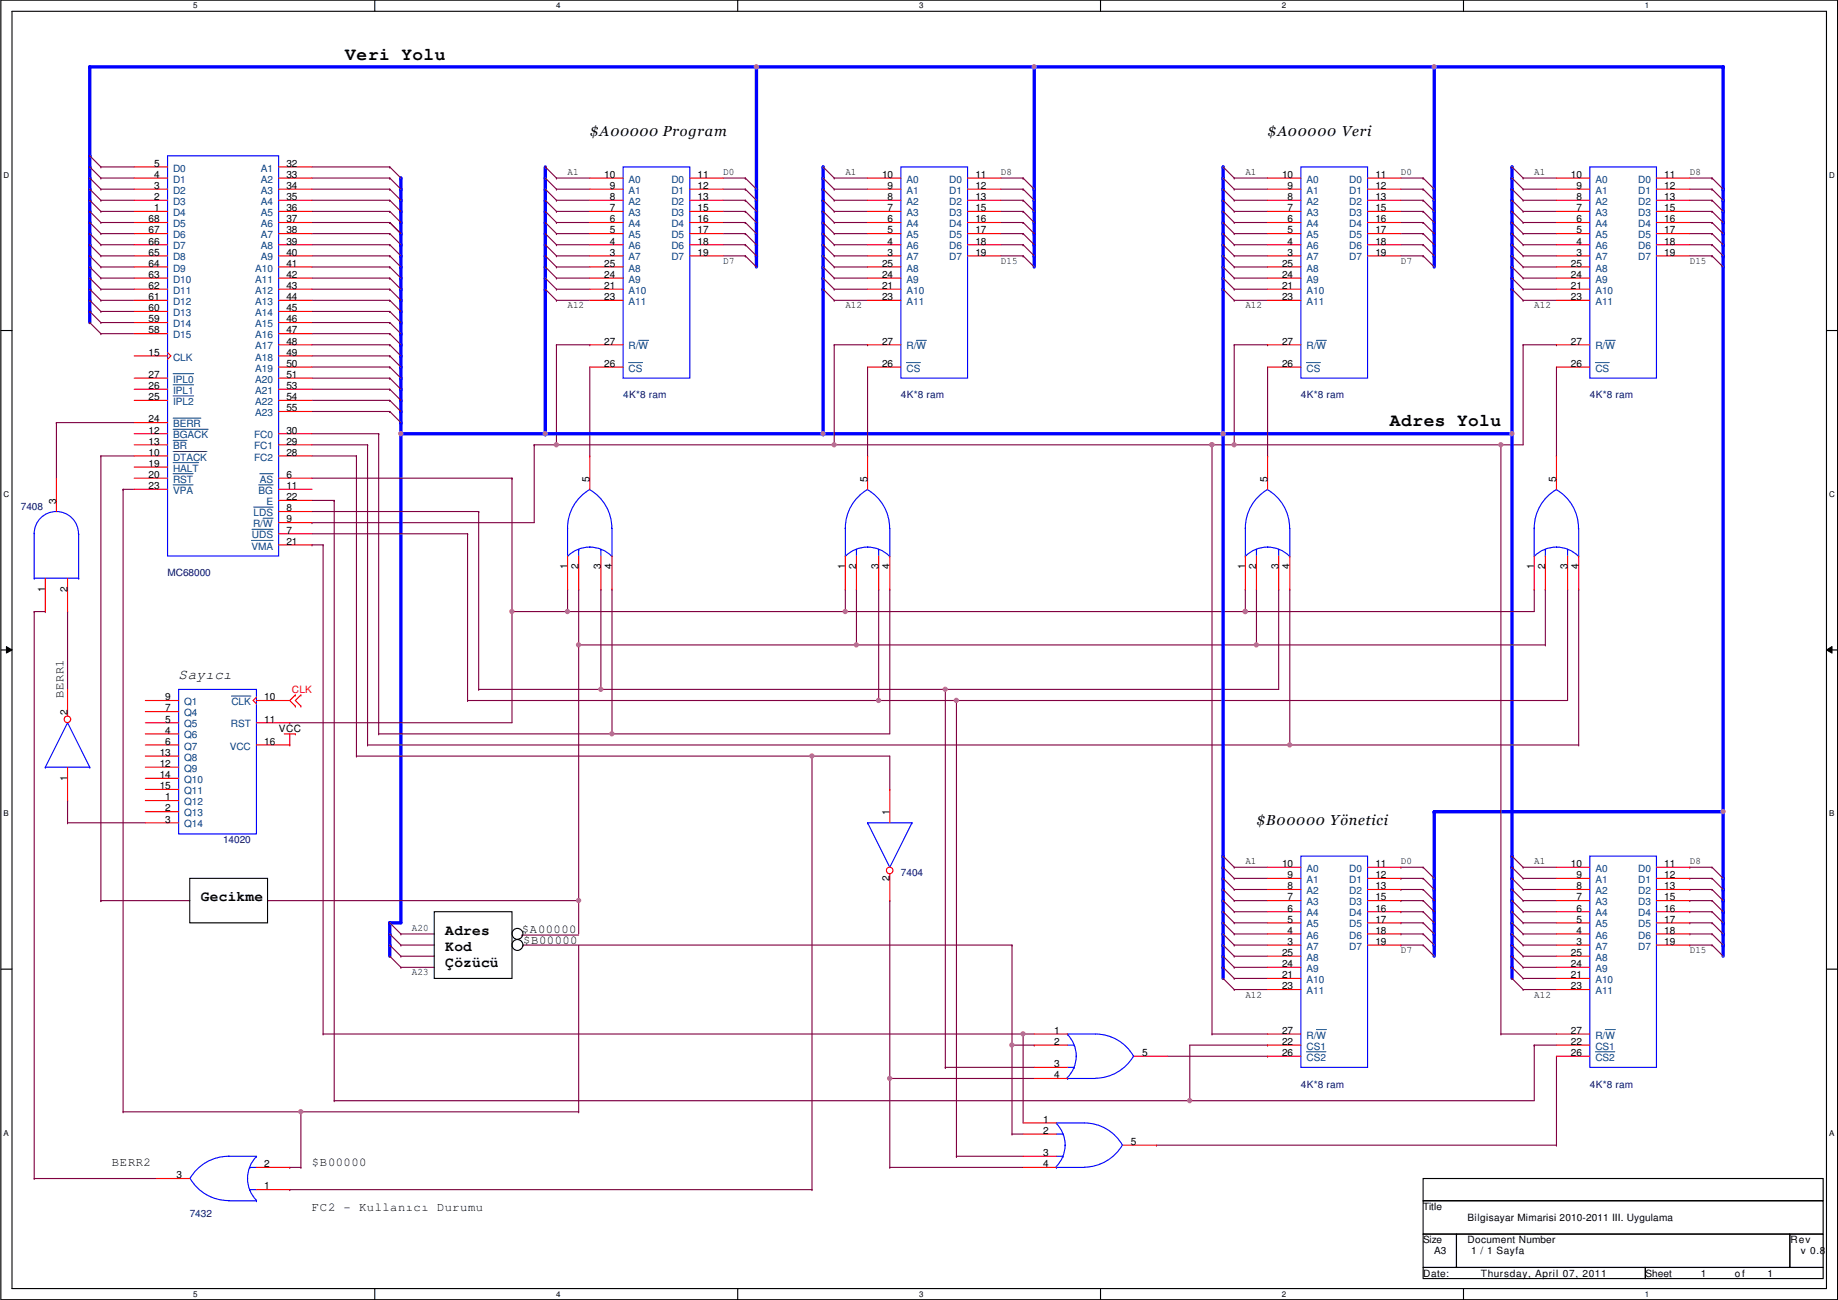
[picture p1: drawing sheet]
<svg xmlns="http://www.w3.org/2000/svg" width="420mm" height="297mm" viewBox="0 0 420 297" stroke-linecap="round" stroke-linejoin="round" font-family="sans-serif">
<defs><g id="words">
<g font-size="4.1">
<text x="78.9" y="13.6">Veri Yolu</text>
<text x="317.7" y="97.5">Adres Yolu</text>
</g>
<g font-size="3.3">
<text x="134.8" y="31">$A00000 Program</text>
<text x="289.8" y="31">$A00000 Veri</text>
<text x="40.8" y="155.2">Sayıcı</text>
<text x="287.2" y="188.5">$B00000 Yönetici</text>
<text x="45.9" y="206">Gecikme</text>
<text x="101.8" y="213.6">Adres</text>
<text x="101.8" y="217.3">Kod</text>
<text x="101.8" y="220.9">Çözücü</text>
</g>
<g font-size="2.8">
<text x="14.5" y="159.6" transform="rotate(-90 14.5 159.6)">BERR1</text>
<text x="119.3" y="213.1">$A00000</text>
<text x="119.6" y="215.6">$B00000</text>
<text x="25.6" y="266.4">BERR2</text>
<text x="71.3" y="266.4">$B00000</text>
<text x="71.3" y="276.6">FC2 - Kullanıcı Durumu</text>
</g>
<g font-size="2.3">
<text x="35.3" y="38.1">5</text>
<text x="35.3" y="40.6">4</text>
<text x="65.5" y="38.1">32</text>
<text x="65.5" y="40.6">33</text>
<text x="129.7" y="40">A1</text>
<text x="138.1" y="40.6">10</text>
<text x="159.5" y="40.6">11</text>
<text x="165.3" y="40">D0</text>
<text x="193.2" y="40">A1</text>
<text x="201.6" y="40.6">10</text>
<text x="223" y="40.6">11</text>
<text x="228.8" y="40">D8</text>
<text x="284.7" y="40">A1</text>
<text x="293.1" y="40.6">10</text>
<text x="314.4" y="40.6">11</text>
<text x="320.2" y="40">D0</text>
<text x="350.7" y="40">A1</text>
<text x="359.1" y="40.6">10</text>
<text x="380.4" y="40.6">11</text>
<text x="386.3" y="40">D8</text>
<text x="35.3" y="43.2">3</text>
<text x="35.3" y="45.7">2</text>
<text x="65.5" y="43.2">34</text>
<text x="65.5" y="45.7">35</text>
<text x="139.4" y="43.2">9</text>
<text x="139.4" y="45.7">8</text>
<text x="159.5" y="43.2">12</text>
<text x="159.5" y="45.7">13</text>
<text x="202.9" y="43.2">9</text>
<text x="202.9" y="45.7">8</text>
<text x="223" y="43.2">12</text>
<text x="223" y="45.7">13</text>
<text x="294.3" y="43.2">9</text>
<text x="294.3" y="45.7">8</text>
<text x="314.4" y="43.2">12</text>
<text x="314.4" y="45.7">13</text>
<text x="360.4" y="43.2">9</text>
<text x="360.4" y="45.7">8</text>
<text x="380.4" y="43.2">12</text>
<text x="380.4" y="45.7">13</text>
<text x="34" y="50.8">68</text>
<text x="34" y="53.3">67</text>
<text x="35.3" y="48.3">1</text>
<text x="65.5" y="48.3">36</text>
<text x="65.5" y="50.8">37</text>
<text x="65.5" y="53.3">38</text>
<text x="139.4" y="48.3">7</text>
<text x="139.4" y="50.8">6</text>
<text x="139.4" y="53.3">5</text>
<text x="159.5" y="48.3">15</text>
<text x="159.5" y="50.8">16</text>
<text x="159.5" y="53.3">17</text>
<text x="202.9" y="48.3">7</text>
<text x="202.9" y="50.8">6</text>
<text x="202.9" y="53.3">5</text>
<text x="223" y="48.3">15</text>
<text x="223" y="50.8">16</text>
<text x="223" y="53.3">17</text>
<text x="294.3" y="48.3">7</text>
<text x="294.3" y="50.8">6</text>
<text x="294.3" y="53.3">5</text>
<text x="314.4" y="48.3">15</text>
<text x="314.4" y="50.8">16</text>
<text x="314.4" y="53.3">17</text>
<text x="360.4" y="48.3">7</text>
<text x="360.4" y="50.8">6</text>
<text x="360.4" y="53.3">5</text>
<text x="380.4" y="48.3">15</text>
<text x="380.4" y="50.8">16</text>
<text x="380.4" y="53.3">17</text>
<text x="34" y="55.9">66</text>
<text x="34" y="58.4">65</text>
<text x="65.5" y="55.9">39</text>
<text x="65.5" y="58.4">40</text>
<text x="139.4" y="55.9">4</text>
<text x="139.4" y="58.4">3</text>
<text x="159.5" y="55.9">18</text>
<text x="159.5" y="58.4">19</text>
<text x="202.9" y="55.9">4</text>
<text x="202.9" y="58.4">3</text>
<text x="223" y="55.9">18</text>
<text x="223" y="58.4">19</text>
<text x="294.3" y="55.9">4</text>
<text x="294.3" y="58.4">3</text>
<text x="314.4" y="55.9">18</text>
<text x="314.4" y="58.4">19</text>
<text x="360.4" y="55.9">4</text>
<text x="360.4" y="58.4">3</text>
<text x="380.4" y="55.9">18</text>
<text x="380.4" y="58.4">19</text>
<text x="34" y="61">64</text>
<text x="34" y="63.5">63</text>
<text x="65.5" y="61">41</text>
<text x="65.5" y="63.5">42</text>
<text x="138.1" y="61">25</text>
<text x="138.1" y="63.5">24</text>
<text x="165.3" y="60.3">D7</text>
<text x="201.6" y="61">25</text>
<text x="201.6" y="63.5">24</text>
<text x="228.8" y="60.3">D15</text>
<text x="293.1" y="61">25</text>
<text x="293.1" y="63.5">24</text>
<text x="320.2" y="60.3">D7</text>
<text x="359.1" y="61">25</text>
<text x="359.1" y="63.5">24</text>
<text x="386.3" y="60.3">D15</text>
<text x="34" y="66">62</text>
<text x="34" y="68.6">61</text>
<text x="34" y="71.1">60</text>
<text x="65.5" y="66">43</text>
<text x="65.5" y="68.6">44</text>
<text x="65.5" y="71.1">45</text>
<text x="129.7" y="70.5">A12</text>
<text x="138.1" y="66">21</text>
<text x="138.1" y="68.6">23</text>
<text x="193.2" y="70.5">A12</text>
<text x="201.6" y="66">21</text>
<text x="201.6" y="68.6">23</text>
<text x="284.7" y="70.5">A12</text>
<text x="293.1" y="66">21</text>
<text x="293.1" y="68.6">23</text>
<text x="350.7" y="70.5">A12</text>
<text x="359.1" y="66">21</text>
<text x="359.1" y="68.6">23</text>
<text x="34" y="73.7">59</text>
<text x="34" y="76.2">58</text>
<text x="65.5" y="73.7">46</text>
<text x="65.5" y="76.2">47</text>
<text x="34" y="81.3">15</text>
<text x="65.5" y="78.7">48</text>
<text x="65.5" y="81.3">49</text>
<text x="65.5" y="83.8">50</text>
<text x="138.1" y="83.8">26</text>
<text x="138.1" y="78.7">27</text>
<text x="201.6" y="83.8">26</text>
<text x="201.6" y="78.7">27</text>
<text x="293.1" y="83.8">26</text>
<text x="293.1" y="78.7">27</text>
<text x="359.1" y="83.8">26</text>
<text x="359.1" y="78.7">27</text>
<text x="34" y="86.4">27</text>
<text x="34" y="88.9">26</text>
<text x="65.5" y="86.4">51</text>
<text x="65.5" y="88.9">53</text>
<text x="34" y="91.4">25</text>
<text x="65.5" y="91.4">54</text>
<text x="65.5" y="94">55</text>
<text x="34" y="96.5">24</text>
<text x="34" y="99.1">12</text>
<text x="34" y="101.6">13</text>
<text x="65.5" y="99.1">30</text>
<text x="65.5" y="101.6">29</text>
<text x="34" y="104.1">10</text>
<text x="34" y="106.7">19</text>
<text x="65.5" y="104.1">28</text>
<text x="34" y="109.2">20</text>
<text x="34" y="111.8">23</text>
<text x="65.5" y="109.2">6</text>
<text x="65.5" y="111.8">11</text>
<text x="134.8" y="110" transform="rotate(-90 134.8 110)">5</text>
<text x="198.3" y="110" transform="rotate(-90 198.3 110)">5</text>
<text x="289.7" y="110" transform="rotate(-90 289.7 110)">5</text>
<text x="355.8" y="110" transform="rotate(-90 355.8 110)">5</text>
<text x="12.9" y="115.1" transform="rotate(-90 12.9 115.1)">3</text>
<text x="65.5" y="116.8">8</text>
<text x="65.5" y="119.4">9</text>
<text x="65.5" y="114.3">22</text>
<text x="65.5" y="121.9">7</text>
<text x="65.5" y="124.5">21</text>
<text x="129.7" y="130.1" transform="rotate(-90 129.7 130.1)">1</text>
<text x="132.2" y="130.1" transform="rotate(-90 132.2 130.1)">2</text>
<text x="137.3" y="130.1" transform="rotate(-90 137.3 130.1)">3</text>
<text x="139.9" y="130.1" transform="rotate(-90 139.9 130.1)">4</text>
<text x="193.2" y="130.1" transform="rotate(-90 193.2 130.1)">1</text>
<text x="195.7" y="130.1" transform="rotate(-90 195.7 130.1)">2</text>
<text x="200.8" y="130.1" transform="rotate(-90 200.8 130.1)">3</text>
<text x="203.4" y="130.1" transform="rotate(-90 203.4 130.1)">4</text>
<text x="284.6" y="130.1" transform="rotate(-90 284.6 130.1)">1</text>
<text x="287.2" y="130.1" transform="rotate(-90 287.2 130.1)">2</text>
<text x="292.3" y="130.1" transform="rotate(-90 292.3 130.1)">3</text>
<text x="294.8" y="130.1" transform="rotate(-90 294.8 130.1)">4</text>
<text x="350.7" y="130.1" transform="rotate(-90 350.7 130.1)">1</text>
<text x="353.2" y="130.1" transform="rotate(-90 353.2 130.1)">2</text>
<text x="358.3" y="130.1" transform="rotate(-90 358.3 130.1)">3</text>
<text x="360.8" y="130.1" transform="rotate(-90 360.8 130.1)">4</text>
<text x="10.3" y="135.2" transform="rotate(-90 10.3 135.2)">1</text>
<text x="15.4" y="135.2" transform="rotate(-90 15.4 135.2)">2</text>
<text x="37.8" y="160">9</text>
<text x="60.4" y="160">10</text>
<text x="15.4" y="163.4" transform="rotate(-90 15.4 163.4)">2</text>
<text x="37.8" y="162.6">7</text>
<text x="37.8" y="165.1">5</text>
<text x="37.8" y="167.6">4</text>
<text x="60.4" y="165.1">11</text>
<text x="63.7" y="167.2">VCC</text>
<text x="36.5" y="172.7">13</text>
<text x="37.8" y="170.2">6</text>
<text x="60.4" y="170.2">16</text>
<text x="15.4" y="178.4" transform="rotate(-90 15.4 178.4)">1</text>
<text x="36.5" y="175.3">12</text>
<text x="36.5" y="177.8">14</text>
<text x="36.5" y="180.3">15</text>
<text x="37.8" y="182.9">1</text>
<text x="37.8" y="185.4">2</text>
<text x="37.8" y="188">3</text>
<text x="203.4" y="186.2" transform="rotate(-90 203.4 186.2)">1</text>
<text x="284.7" y="197.5">A1</text>
<text x="320.2" y="197.5">D0</text>
<text x="350.7" y="197.5">A1</text>
<text x="386.3" y="197.5">D8</text>
<text x="203.4" y="201.2" transform="rotate(-90 203.4 201.2)">2</text>
<text x="293.1" y="198.1">10</text>
<text x="294.3" y="200.7">9</text>
<text x="294.3" y="203.2">8</text>
<text x="314.4" y="198.1">11</text>
<text x="314.4" y="200.7">12</text>
<text x="314.4" y="203.2">13</text>
<text x="359.1" y="198.1">10</text>
<text x="360.4" y="200.7">9</text>
<text x="360.4" y="203.2">8</text>
<text x="380.4" y="198.1">11</text>
<text x="380.4" y="200.7">12</text>
<text x="380.4" y="203.2">13</text>
<text x="294.3" y="205.7">7</text>
<text x="294.3" y="208.3">6</text>
<text x="314.4" y="205.7">15</text>
<text x="314.4" y="208.3">16</text>
<text x="360.4" y="205.7">7</text>
<text x="360.4" y="208.3">6</text>
<text x="380.4" y="205.7">15</text>
<text x="380.4" y="208.3">16</text>
<text x="94.2" y="212.7">A20</text>
<text x="294.3" y="210.8">5</text>
<text x="294.3" y="213.4">4</text>
<text x="294.3" y="215.9">3</text>
<text x="314.4" y="210.8">17</text>
<text x="314.4" y="213.4">18</text>
<text x="314.4" y="215.9">19</text>
<text x="360.4" y="210.8">5</text>
<text x="360.4" y="213.4">4</text>
<text x="360.4" y="215.9">3</text>
<text x="380.4" y="210.8">17</text>
<text x="380.4" y="213.4">18</text>
<text x="380.4" y="215.9">19</text>
<text x="293.1" y="218.4">25</text>
<text x="293.1" y="221">24</text>
<text x="320.2" y="217.8">D7</text>
<text x="359.1" y="218.4">25</text>
<text x="359.1" y="221">24</text>
<text x="386.3" y="217.8">D15</text>
<text x="94.2" y="222.9">A23</text>
<text x="284.7" y="228">A12</text>
<text x="293.1" y="223.5">21</text>
<text x="293.1" y="226.1">23</text>
<text x="350.7" y="228">A12</text>
<text x="359.1" y="223.5">21</text>
<text x="359.1" y="226.1">23</text>
<text x="241" y="236.2">1</text>
<text x="241" y="238.8">2</text>
<text x="293.1" y="236.2">27</text>
<text x="293.1" y="238.8">22</text>
<text x="359.1" y="236.2">27</text>
<text x="359.1" y="238.8">22</text>
<text x="241" y="243.8">3</text>
<text x="261.1" y="241.3">5</text>
<text x="293.1" y="241.3">26</text>
<text x="359.1" y="241.3">26</text>
<text x="241" y="246.4">4</text>
<text x="238.5" y="256.5">1</text>
<text x="238.5" y="259.1">2</text>
<text x="258.5" y="261.6">5</text>
<text x="40.3" y="269.2">3</text>
<text x="60.4" y="266.7">2</text>
<text x="238.5" y="264.2">3</text>
<text x="238.5" y="266.7">4</text>
<text x="60.4" y="271.8">1</text>
<text x="325.3" y="276.4">Title</text>
<text x="335.5" y="279">Bilgisayar Mimarisi 2010-2011 III. Uygulama</text>
<text x="325.3" y="284.1">Size</text>
<text x="327.9" y="286.6">A3</text>
<text x="335.5" y="284.1">Document Number</text>
<text x="336.3" y="286.6">1 / 1 Sayfa</text>
<text x="409.3" y="284.1">Rev</text>
<text x="411.7" y="286.6">v 0.8</text>
<text x="325.3" y="291.7">Date:</text>
<text x="338.5" y="291.7">Thursday, April 07, 2011</text>
<text x="376.1" y="291.7">Sheet</text>
<text x="388.8" y="291.7">1</text>
<text x="396.6" y="291.7">of</text>
<text x="404.1" y="291.7">1</text>
</g>
<g font-size="2.3" fill="#004080">
<text x="39.6" y="39.2">D0</text>
<text x="39.6" y="41.7">D1</text>
<text x="59.6" y="39.2">A1</text>
<text x="59.6" y="41.7">A2</text>
<text x="143.7" y="41.7">A0</text>
<text x="153.5" y="41.7">D0</text>
<text x="207.2" y="41.7">A0</text>
<text x="217" y="41.7">D0</text>
<text x="298.6" y="41.7">A0</text>
<text x="308.4" y="41.7">D0</text>
<text x="364.7" y="41.7">A0</text>
<text x="374.5" y="41.7">D0</text>
<text x="39.6" y="44.3">D2</text>
<text x="39.6" y="46.8">D3</text>
<text x="59.6" y="44.3">A3</text>
<text x="59.6" y="46.8">A4</text>
<text x="143.7" y="44.3">A1</text>
<text x="143.7" y="46.8">A2</text>
<text x="153.5" y="44.3">D1</text>
<text x="153.5" y="46.8">D2</text>
<text x="207.2" y="44.3">A1</text>
<text x="207.2" y="46.8">A2</text>
<text x="217" y="44.3">D1</text>
<text x="217" y="46.8">D2</text>
<text x="298.6" y="44.3">A1</text>
<text x="298.6" y="46.8">A2</text>
<text x="308.4" y="44.3">D1</text>
<text x="308.4" y="46.8">D2</text>
<text x="364.7" y="44.3">A1</text>
<text x="364.7" y="46.8">A2</text>
<text x="374.5" y="44.3">D1</text>
<text x="374.5" y="46.8">D2</text>
<text x="39.6" y="49.4">D4</text>
<text x="39.6" y="51.9">D5</text>
<text x="59.6" y="49.4">A5</text>
<text x="59.6" y="51.9">A6</text>
<text x="143.7" y="49.4">A3</text>
<text x="143.7" y="51.9">A4</text>
<text x="153.5" y="49.4">D3</text>
<text x="153.5" y="51.9">D4</text>
<text x="207.2" y="49.4">A3</text>
<text x="207.2" y="51.9">A4</text>
<text x="217" y="49.4">D3</text>
<text x="217" y="51.9">D4</text>
<text x="298.6" y="49.4">A3</text>
<text x="298.6" y="51.9">A4</text>
<text x="308.4" y="49.4">D3</text>
<text x="308.4" y="51.9">D4</text>
<text x="364.7" y="49.4">A3</text>
<text x="364.7" y="51.9">A4</text>
<text x="374.5" y="49.4">D3</text>
<text x="374.5" y="51.9">D4</text>
<text x="39.6" y="54.4">D6</text>
<text x="39.6" y="57">D7</text>
<text x="39.6" y="59.5">D8</text>
<text x="59.6" y="54.4">A7</text>
<text x="59.6" y="57">A8</text>
<text x="59.6" y="59.5">A9</text>
<text x="143.7" y="54.4">A5</text>
<text x="143.7" y="57">A6</text>
<text x="143.7" y="59.5">A7</text>
<text x="153.5" y="54.4">D5</text>
<text x="153.5" y="57">D6</text>
<text x="153.5" y="59.5">D7</text>
<text x="207.2" y="54.4">A5</text>
<text x="207.2" y="57">A6</text>
<text x="207.2" y="59.5">A7</text>
<text x="217" y="54.4">D5</text>
<text x="217" y="57">D6</text>
<text x="217" y="59.5">D7</text>
<text x="298.6" y="54.4">A5</text>
<text x="298.6" y="57">A6</text>
<text x="298.6" y="59.5">A7</text>
<text x="308.4" y="54.4">D5</text>
<text x="308.4" y="57">D6</text>
<text x="308.4" y="59.5">D7</text>
<text x="364.7" y="54.4">A5</text>
<text x="364.7" y="57">A6</text>
<text x="364.7" y="59.5">A7</text>
<text x="374.5" y="54.4">D5</text>
<text x="374.5" y="57">D6</text>
<text x="374.5" y="59.5">D7</text>
<text x="39.6" y="62.1">D9</text>
<text x="39.6" y="64.6">D10</text>
<text x="58.4" y="62.1">A10</text>
<text x="58.4" y="64.6">A11</text>
<text x="143.7" y="62.1">A8</text>
<text x="143.7" y="64.6">A9</text>
<text x="207.2" y="62.1">A8</text>
<text x="207.2" y="64.6">A9</text>
<text x="298.6" y="62.1">A8</text>
<text x="298.6" y="64.6">A9</text>
<text x="364.7" y="62.1">A8</text>
<text x="364.7" y="64.6">A9</text>
<text x="39.6" y="67.1">D11</text>
<text x="39.6" y="69.7">D12</text>
<text x="58.4" y="67.1">A12</text>
<text x="58.4" y="69.7">A13</text>
<text x="143.7" y="67.1">A10</text>
<text x="143.7" y="69.7">A11</text>
<text x="207.2" y="67.1">A10</text>
<text x="207.2" y="69.7">A11</text>
<text x="298.6" y="67.1">A10</text>
<text x="298.6" y="69.7">A11</text>
<text x="364.7" y="67.1">A10</text>
<text x="364.7" y="69.7">A11</text>
<text x="39.6" y="72.2">D13</text>
<text x="39.6" y="74.8">D14</text>
<text x="39.6" y="77.3">D15</text>
<text x="58.4" y="72.2">A14</text>
<text x="58.4" y="74.8">A15</text>
<text x="58.4" y="77.3">A16</text>
<text x="39.6" y="82.4">CLK</text>
<text x="58.4" y="79.8">A17</text>
<text x="58.4" y="82.4">A18</text>
<text x="143.7" y="79.8">R/W</text>
<text x="207.2" y="79.8">R/W</text>
<text x="298.6" y="79.8">R/W</text>
<text x="364.7" y="79.8">R/W</text>
<text x="39.6" y="87.5">IPL0</text>
<text x="58.4" y="84.9">A19</text>
<text x="58.4" y="87.5">A20</text>
<text x="143.7" y="84.9">CS</text>
<text x="207.2" y="84.9">CS</text>
<text x="298.6" y="84.9">CS</text>
<text x="364.7" y="84.9">CS</text>
<text x="39.6" y="90">IPL1</text>
<text x="39.6" y="92.5">IPL2</text>
<text x="58.4" y="90">A21</text>
<text x="58.4" y="92.5">A22</text>
<text x="58.4" y="95.1">A23</text>
<text x="39.6" y="97.6">BERR</text>
<text x="39.6" y="100.2">BGACK</text>
<text x="58.1" y="100.2">FC0</text>
<text x="39.6" y="102.7">BR</text>
<text x="39.6" y="105.2">DTACK</text>
<text x="39.6" y="107.8">HALT</text>
<text x="58.1" y="102.7">FC1</text>
<text x="58.1" y="105.2">FC2</text>
<text x="39.6" y="110.3">RST</text>
<text x="39.6" y="112.9">VPA</text>
<text x="59.1" y="112.9">BG</text>
<text x="59.4" y="110.3">AS</text>
<text x="58" y="117.9">LDS</text>
<text x="60.9" y="115.4">E</text>
<text x="57.5" y="125.6">VMA</text>
<text x="57.6" y="123">UDS</text>
<text x="57.9" y="120.5">R/W</text>
<text x="42.1" y="161.1">Q1</text>
<text x="52.9" y="161.1">CLK</text>
<text x="42.1" y="163.7">Q4</text>
<text x="42.1" y="166.2">Q5</text>
<text x="52.8" y="166.2">RST</text>
<text x="42.1" y="168.7">Q6</text>
<text x="42.1" y="171.3">Q7</text>
<text x="42.1" y="173.8">Q8</text>
<text x="52.5" y="171.3">VCC</text>
<text x="42.1" y="176.4">Q9</text>
<text x="42.1" y="178.9">Q10</text>
<text x="42.1" y="181.4">Q11</text>
<text x="42.1" y="184">Q12</text>
<text x="42.1" y="186.5">Q13</text>
<text x="42.1" y="189.1">Q14</text>
<text x="298.6" y="199.2">A0</text>
<text x="298.6" y="201.8">A1</text>
<text x="308.4" y="199.2">D0</text>
<text x="308.4" y="201.8">D1</text>
<text x="364.7" y="199.2">A0</text>
<text x="364.7" y="201.8">A1</text>
<text x="374.5" y="199.2">D0</text>
<text x="374.5" y="201.8">D1</text>
<text x="298.6" y="204.3">A2</text>
<text x="298.6" y="206.8">A3</text>
<text x="298.6" y="209.4">A4</text>
<text x="308.4" y="204.3">D2</text>
<text x="308.4" y="206.8">D3</text>
<text x="308.4" y="209.4">D4</text>
<text x="364.7" y="204.3">A2</text>
<text x="364.7" y="206.8">A3</text>
<text x="364.7" y="209.4">A4</text>
<text x="374.5" y="204.3">D2</text>
<text x="374.5" y="206.8">D3</text>
<text x="374.5" y="209.4">D4</text>
<text x="298.6" y="211.9">A5</text>
<text x="298.6" y="214.5">A6</text>
<text x="308.4" y="211.9">D5</text>
<text x="308.4" y="214.5">D6</text>
<text x="364.7" y="211.9">A5</text>
<text x="364.7" y="214.5">A6</text>
<text x="374.5" y="211.9">D5</text>
<text x="374.5" y="214.5">D6</text>
<text x="298.6" y="217">A7</text>
<text x="298.6" y="219.5">A8</text>
<text x="308.4" y="217">D7</text>
<text x="364.7" y="217">A7</text>
<text x="364.7" y="219.5">A8</text>
<text x="374.5" y="217">D7</text>
<text x="298.6" y="222.1">A9</text>
<text x="298.6" y="224.6">A10</text>
<text x="298.6" y="227.2">A11</text>
<text x="364.7" y="222.1">A9</text>
<text x="364.7" y="224.6">A10</text>
<text x="364.7" y="227.2">A11</text>
<text x="298.6" y="237.3">R/W</text>
<text x="298.6" y="239.9">CS1</text>
<text x="364.7" y="237.3">R/W</text>
<text x="364.7" y="239.9">CS1</text>
<text x="298.6" y="242.4">CS2</text>
<text x="364.7" y="242.4">CS2</text>
</g>
<g font-size="2.3" fill="#000080">
<text x="142.4" y="91">4K*8 ram</text>
<text x="205.9" y="91">4K*8 ram</text>
<text x="297.4" y="91">4K*8 ram</text>
<text x="363.4" y="91">4K*8 ram</text>
<text x="4.8" y="116.4">7408</text>
<text x="38.3" y="131.7">MC68000</text>
<text x="51" y="192.6">14020</text>
<text x="205.9" y="200.2">7404</text>
<text x="297.4" y="248.5">4K*8 ram</text>
<text x="363.4" y="248.5">4K*8 ram</text>
<text x="43.4" y="278">7432</text>
</g>
<text font-size="2.3" fill="#f00" x="66.7" y="158.3">CLK</text>
<g font-size="1.8">
<text x="44.2" y="1.9">5</text>
<text x="127.1" y="1.9">4</text>
<text x="210.1" y="1.9">3</text>
<text x="293" y="1.9">2</text>
<text x="376" y="1.9">1</text>
<text x=".8" y="40.6">D</text>
<text x="418.2" y="40.6">D</text>
<text x=".8" y="113.6">C</text>
<text x="418.2" y="113.6">C</text>
<text x=".8" y="186.6">B</text>
<text x="418.2" y="186.6">B</text>
<text x=".8" y="259.5">A</text>
<text x="418.2" y="259.5">A</text>
<text x="44.2" y="296.3">5</text>
<text x="127.1" y="296.3">4</text>
<text x="210.1" y="296.3">3</text>
<text x="293" y="296.3">2</text>
<text x="376" y="296.3">1</text>
</g>
</g></defs>
<path d="M.2 0h419.9v297h-419.9zM2.7 2.6h414.8v291.8h-414.8z" fill="none" stroke="#000" stroke-width=".25"/>
<g fill="#fff">
<path d="M44.2 .3h1v2h-1z"/>
<path d="M44.2 294.7h1v2h-1z"/>
</g>
<path d="M85.7 0v2.6M85.7 294.4v2.6" fill="none" stroke="#000" stroke-width=".25"/>
<g fill="#fff">
<path d="M127.1 .3h1v2h-1z"/>
<path d="M127.1 294.7h1v2h-1z"/>
</g>
<path d="M168.6 0v2.6M168.6 294.4v2.6" fill="none" stroke="#000" stroke-width=".25"/>
<g fill="#fff">
<path d="M210.1 .3h1v2h-1z"/>
<path d="M210.1 294.7h1v2h-1z"/>
</g>
<path d="M251.6 0v2.6M251.6 294.4v2.6" fill="none" stroke="#000" stroke-width=".25"/>
<g fill="#fff">
<path d="M293 .3h1v2h-1z"/>
<path d="M293 294.7h1v2h-1z"/>
</g>
<path d="M334.5 0v2.6M334.5 294.4v2.6" fill="none" stroke="#000" stroke-width=".25"/>
<g fill="#fff">
<path d="M376 .3h1v2h-1z"/>
<path d="M376 294.7h1v2h-1z"/>
<path d="M.8 39h1.3v2h-1.3z"/>
<path d="M418.2 39h1.2v2h-1.2z"/>
<path d="M.8 112h1.3v2h-1.3z"/>
<path d="M418.2 112h1.2v2h-1.2z"/>
</g>
<path d="M.2 75.5h2.5M417.5 75.5h2.6" fill="none" stroke="#000" stroke-width=".25"/>
<g fill="#fff">
<path d="M.8 185h1.2v1.9h-1.2z"/>
<path d="M418.2 185h1.1v1.9h-1.1z"/>
</g>
<path d="M.2 148.5h2.5M417.5 148.5h2.6" fill="none" stroke="#000" stroke-width=".25"/>
<path d="M1.5 147.7l1.2 .8-1.2 .7zM417.5 148.5l1.3-.8v1.5z" fill="#000"/>
<path d="M1.5 147.7l1.2 .8-1.2 .7zM417.5 148.5l1.3-.8v1.5z" fill="none" stroke="#000" stroke-width=".23"/>
<g fill="#fff">
<path d="M.8 257.9h1.2v2h-1.2z"/>
<path d="M418.2 257.9h1.1v2h-1.1z"/>
</g>
<path d="M.2 221.4h2.5M417.5 221.4h2.6" fill="none" stroke="#000" stroke-width=".25"/>
<g fill="none" stroke="#800040" stroke-width=".25">
<path d="M71.3 38.1h17.8M89.1 38.1h.1M71.3 58.5h17.8M71.3 55.9h17.8M71.3 53.4h17.8M71.3 50.8h17.8M71.3 48.3h17.8M71.3 45.8h17.8M71.3 43.2h17.8M71.3 40.7h17.8M89.1 58.5h.1M89.1 55.9h.1"/>
<path d="M89.1 53.4h.1M89.1 50.8h.1M89.1 48.3h.1M89.1 45.8h.1M89.1 43.2h.1M89.1 40.7h.1M71.3 78.8h17.8M71.3 76.2h17.8M71.3 73.7h17.8M71.3 71.2h17.8M71.3 68.6h17.8M71.3 66.1h17.8"/>
<path d="M71.3 63.5h17.8M71.3 61h17.8M89.1 78.8h.1M89.1 76.2h.1M89.1 73.7h.1M89.1 71.2h.1M89.1 68.6h.1M89.1 66.1h.1M89.1 63.5h.1M89.1 61h.1M71.3 94h17.8M71.3 91.5h17.8"/>
<path d="M71.3 88.9h17.8M71.3 86.4h17.8M71.3 83.9h17.8M71.3 81.3h17.8M89.1 94h.1M89.1 91.5h.1M89.1 88.9h.1M89.1 86.4h.1M89.1 83.9h.1M89.1 81.3h.1"/>
</g>
<path d="M20.5 15.3h152.4" fill="none" stroke="#00f" stroke-width=".76"/>
<circle cx="172.9" cy="15.3" r=".38" fill="#00f"/>
<path d="M20.5 15.3v20.3" fill="none" stroke="#00f" stroke-width=".76"/>
<circle cx="20.5" cy="15.3" r=".38" fill="#00f"/>
<path d="M20.5 35.6v2.5" fill="none" stroke="#00f" stroke-width=".76"/>
<circle cx="20.5" cy="35.6" r=".38" fill="#00f"/>
<path d="M20.5 38.1v2.6" fill="none" stroke="#00f" stroke-width=".76"/>
<circle cx="20.5" cy="38.1" r=".38" fill="#00f"/>
<path d="M20.5 40.7v2.5" fill="none" stroke="#00f" stroke-width=".76"/>
<circle cx="20.5" cy="40.7" r=".38" fill="#00f"/>
<path d="M20.5 43.2v2.6" fill="none" stroke="#00f" stroke-width=".76"/>
<circle cx="20.5" cy="43.2" r=".38" fill="#00f"/>
<path d="M20.5 45.8v2.5" fill="none" stroke="#00f" stroke-width=".76"/>
<circle cx="20.5" cy="45.8" r=".38" fill="#00f"/>
<path d="M20.5 48.3v2.5" fill="none" stroke="#00f" stroke-width=".76"/>
<circle cx="20.5" cy="48.3" r=".38" fill="#00f"/>
<path d="M20.5 50.8v2.6" fill="none" stroke="#00f" stroke-width=".76"/>
<circle cx="20.5" cy="50.8" r=".38" fill="#00f"/>
<path d="M20.5 53.4v2.5" fill="none" stroke="#00f" stroke-width=".76"/>
<circle cx="20.5" cy="53.4" r=".38" fill="#00f"/>
<path d="M20.5 55.9v2.6" fill="none" stroke="#00f" stroke-width=".76"/>
<circle cx="20.5" cy="55.9" r=".38" fill="#00f"/>
<path d="M20.5 58.5v2.5" fill="none" stroke="#00f" stroke-width=".76"/>
<circle cx="20.5" cy="58.5" r=".38" fill="#00f"/>
<path d="M20.5 61v2.5" fill="none" stroke="#00f" stroke-width=".76"/>
<circle cx="20.5" cy="61" r=".38" fill="#00f"/>
<path d="M20.5 63.5v2.6" fill="none" stroke="#00f" stroke-width=".76"/>
<circle cx="20.5" cy="63.5" r=".38" fill="#00f"/>
<path d="M20.5 66.1v2.5" fill="none" stroke="#00f" stroke-width=".76"/>
<circle cx="20.5" cy="66.1" r=".38" fill="#00f"/>
<path d="M20.5 68.6v2.6" fill="none" stroke="#00f" stroke-width=".76"/>
<circle cx="20.5" cy="68.6" r=".38" fill="#00f"/>
<path d="M20.5 71.2v2.5" fill="none" stroke="#00f" stroke-width=".76"/>
<circle cx="20.5" cy="71.2" r=".38" fill="#00f"/>
<g fill="none" stroke="#800040" stroke-width=".25">
<path d="M23.1 38.1h.1M23.1 38.1h7.6M23.1 40.7h.1M23.1 43.2h.1M23.1 45.8h.1M23.1 48.3h.1M23.1 50.8h.1M23.1 53.4h.1M23.1 55.9h.1M23.1 58.5h.1M23.1 40.7h7.6M23.1 43.2h7.6"/>
<path d="M23.1 45.8h7.6M23.1 48.3h7.6M23.1 50.8h7.6M23.1 53.4h7.6M23.1 55.9h7.6M23.1 58.5h7.6M127.2 40.7h.1M127.2 43.2h.1M127.2 45.8h.1M127.2 48.3h.1M127.2 50.8h.1M127.2 53.4h.1"/>
<path d="M127.2 55.9h.1M127.2 58.5h.1M127.2 40.7h7.6M127.2 43.2h7.6M127.2 45.8h7.6M127.2 48.3h7.6M127.2 50.8h7.6M127.2 53.4h7.6M127.2 55.9h7.6M127.2 58.5h7.6M165.3 40.7h5.1M165.3 43.2h5.1"/>
<path d="M165.3 45.8h5.1M165.3 48.3h5.1M165.3 50.8h5.1M165.3 53.4h5.1M165.3 55.9h5.1M165.3 58.5h5.1M170.4 40.7h.1M170.4 43.2h.1M170.4 45.8h.1M170.4 48.3h.1M170.4 50.8h.1M170.4 53.4h.1"/>
<path d="M170.4 55.9h.1M170.4 58.5h.1M190.7 40.7h.1M190.7 43.2h.1M190.7 45.8h.1M190.7 48.3h.1M190.7 50.8h.1M190.7 53.4h.1M190.7 55.9h.1M190.7 58.5h.1M190.7 40.7h7.6M190.7 43.2h7.6"/>
<path d="M190.7 45.8h7.6M190.7 48.3h7.6M190.7 50.8h7.6M190.7 53.4h7.6M190.7 55.9h7.6M190.7 58.5h7.6M228.8 40.7h5.1M228.8 43.2h5.1M228.8 45.8h5.1M228.8 48.3h5.1M228.8 50.8h5.1M228.8 53.4h5.1"/>
<path d="M228.8 55.9h5.1M228.8 58.5h5.1M233.9 40.7h.1M233.9 43.2h.1M233.9 45.8h.1M233.9 48.3h.1M233.9 50.8h.1M233.9 53.4h.1M233.9 55.9h.1M233.9 58.5h.1M282.1 40.7h.1M282.1 43.2h.1"/>
<path d="M282.1 45.8h.1M282.1 48.3h.1M282.1 50.8h.1M282.1 53.4h.1M282.1 55.9h.1M282.1 58.5h.1M282.1 40.7h7.7M282.1 43.2h7.7M282.1 45.8h7.7M282.1 48.3h7.7M282.1 50.8h7.7M282.1 53.4h7.7"/>
<path d="M282.1 55.9h7.7M282.1 58.5h7.7M320.2 40.7h5.1M320.2 43.2h5.1M320.2 45.8h5.1M320.2 48.3h5.1M320.2 50.8h5.1M320.2 53.4h5.1M320.2 55.9h5.1M320.2 58.5h5.1M325.3 40.7h.1M325.3 43.2h.1"/>
<path d="M325.3 45.8h.1M325.3 48.3h.1M325.3 50.8h.1M325.3 53.4h.1M325.3 55.9h.1M325.3 58.5h.1M348.2 40.7h.1M348.2 43.2h.1M348.2 45.8h.1M348.2 48.3h.1M348.2 50.8h.1M348.2 53.4h.1"/>
<path d="M348.2 55.9h.1M348.2 58.5h.1M348.2 40.7h7.6M348.2 43.2h7.6M348.2 45.8h7.6M348.2 48.3h7.6M348.2 50.8h7.6M348.2 53.4h7.6M348.2 55.9h7.6M348.2 58.5h7.6M386.3 40.7h5.1M386.3 43.2h5.1"/>
<path d="M386.3 45.8h5.1M386.3 48.3h5.1M386.3 50.8h5.1M386.3 53.4h5.1M386.3 55.9h5.1M386.3 58.5h5.1M391.4 40.7h.1M391.4 43.2h.1M391.4 45.8h.1M391.4 48.3h.1M391.4 50.8h.1M391.4 53.4h.1"/>
<path d="M391.4 55.9h.1M391.4 58.5h.1M23.1 61h.1M23.1 63.5h.1M23.1 66.1h.1M23.1 68.6h.1M23.1 71.2h.1M23.1 73.7h.1M23.1 76.2h.1M23.1 61h7.6M23.1 63.5h7.6M23.1 66.1h7.6"/>
<path d="M23.1 68.6h7.6M23.1 71.2h7.6M23.1 73.7h7.6M23.1 76.2h7.6M127.2 61h.1M127.2 63.5h.1M127.2 66.1h.1M127.2 68.6h.1M127.2 61h7.6M127.2 63.5h7.6M127.2 66.1h7.6M127.2 68.6h7.6"/>
<path d="M190.7 61h.1M190.7 63.5h.1M190.7 66.1h.1M190.7 68.6h.1M190.7 61h7.6M190.7 63.5h7.6M190.7 66.1h7.6M190.7 68.6h7.6M282.1 61h.1M282.1 63.5h.1M282.1 66.1h.1M282.1 68.6h.1"/>
<path d="M282.1 61h7.7M282.1 63.5h7.7M282.1 66.1h7.7M282.1 68.6h7.7M348.2 61h.1M348.2 63.5h.1M348.2 66.1h.1M348.2 68.6h.1M348.2 61h7.6M348.2 63.5h7.6M348.2 66.1h7.6M348.2 68.6h7.6"/>
<path d="M320.2 198.2h.1M320.2 198.2h5.1M348.2 198.2h.1M348.2 198.2h7.6M386.3 198.2h.1M386.3 198.2h5.1M282.1 203.2h.1M282.1 205.8h.1M282.1 208.3h.1M282.1 210.9h.1M282.1 213.4h.1M282.1 215.9h.1"/>
<path d="M282.1 218.5h.1M282.1 200.7h.1M282.1 210.9h7.7M282.1 205.8h7.7M282.1 203.2h7.7M282.1 213.4h7.7M282.1 208.3h7.7M282.1 200.7h7.7M282.1 215.9h7.7M282.1 218.5h7.7M320.2 210.9h.1M320.2 203.2h.1"/>
<path d="M320.2 213.4h.1M320.2 205.8h.1M320.2 208.3h.1M320.2 200.7h.1M320.2 215.9h.1M320.2 210.9h5.1M320.2 205.8h5.1M320.2 203.2h5.1M320.2 213.4h5.1M320.2 208.3h5.1M320.2 200.7h5.1M320.2 215.9h5.1"/>
<path d="M348.2 200.7h.1M348.2 203.2h.1M348.2 205.8h.1M348.2 208.3h.1M348.2 210.9h.1M348.2 213.4h.1M348.2 215.9h.1M348.2 218.5h.1M348.2 210.9h7.6M348.2 205.8h7.6M348.2 203.2h7.6M348.2 213.4h7.6"/>
<path d="M348.2 208.3h7.6M348.2 200.7h7.6M348.2 215.9h7.6M348.2 218.5h7.6M386.3 205.8h.1M386.3 203.2h.1M386.3 213.4h.1M386.3 208.3h.1M386.3 215.9h.1M386.3 200.7h.1M386.3 210.9h.1M386.3 210.9h5.1"/>
<path d="M386.3 205.8h5.1M386.3 203.2h5.1M386.3 213.4h5.1M386.3 208.3h5.1M386.3 200.7h5.1M386.3 215.9h5.1M282.1 221h.1M282.1 223.6h.1M282.1 226.1h.1M282.1 221h7.7M282.1 223.6h7.7M282.1 226.1h7.7"/>
<path d="M348.2 221h.1M348.2 223.6h.1M348.2 226.1h.1M348.2 221h7.6M348.2 223.6h7.6M348.2 226.1h7.6"/>
</g>
<path d="M188.2 99.1h91.4" fill="none" stroke="#00f" stroke-width=".76"/>
<circle cx="188.2" cy="99.1" r=".38" fill="#00f"/>
<path d="M282.1 198.2h.1M282.1 198.2h7.7" fill="none" stroke="#800040" stroke-width=".25"/>
<path d="M172.9 58.5v2.5" fill="none" stroke="#00f" stroke-width=".76"/>
<circle cx="172.9" cy="58.5" r=".38" fill="#00f"/>
<path d="M172.9 15.3h63.5" fill="none" stroke="#00f" stroke-width=".76"/>
<circle cx="236.4" cy="15.3" r=".38" fill="#00f"/>
<path d="M172.9 45.8v2.5" fill="none" stroke="#00f" stroke-width=".76"/>
<circle cx="172.9" cy="45.8" r=".38" fill="#00f"/>
<path d="M172.9 43.2v2.6" fill="none" stroke="#00f" stroke-width=".76"/>
<circle cx="172.9" cy="43.2" r=".38" fill="#00f"/>
<path d="M172.9 15.3v27.9" fill="none" stroke="#00f" stroke-width=".76"/>
<circle cx="172.9" cy="15.3" r=".38" fill="#00f"/>
<path d="M172.9 50.8v2.6" fill="none" stroke="#00f" stroke-width=".76"/>
<circle cx="172.9" cy="50.8" r=".38" fill="#00f"/>
<path d="M172.9 48.3v2.5" fill="none" stroke="#00f" stroke-width=".76"/>
<circle cx="172.9" cy="48.3" r=".38" fill="#00f"/>
<path d="M172.9 53.4v2.5" fill="none" stroke="#00f" stroke-width=".76"/>
<circle cx="172.9" cy="53.4" r=".38" fill="#00f"/>
<path d="M172.9 55.9v2.6" fill="none" stroke="#00f" stroke-width=".76"/>
<circle cx="172.9" cy="55.9" r=".38" fill="#00f"/>
<path d="M236.4 58.5v2.5" fill="none" stroke="#00f" stroke-width=".76"/>
<circle cx="236.4" cy="58.5" r=".38" fill="#00f"/>
<path d="M236.4 15.3h91.5" fill="none" stroke="#00f" stroke-width=".76"/>
<circle cx="327.9" cy="15.3" r=".38" fill="#00f"/>
<path d="M236.4 43.2v2.6" fill="none" stroke="#00f" stroke-width=".76"/>
<circle cx="236.4" cy="43.2" r=".38" fill="#00f"/>
<path d="M236.4 15.3v27.9" fill="none" stroke="#00f" stroke-width=".76"/>
<circle cx="236.4" cy="15.3" r=".38" fill="#00f"/>
<path d="M236.4 48.3v2.5" fill="none" stroke="#00f" stroke-width=".76"/>
<circle cx="236.4" cy="48.3" r=".38" fill="#00f"/>
<path d="M236.4 45.8v2.5" fill="none" stroke="#00f" stroke-width=".76"/>
<circle cx="236.4" cy="45.8" r=".38" fill="#00f"/>
<path d="M236.4 53.4v2.5" fill="none" stroke="#00f" stroke-width=".76"/>
<circle cx="236.4" cy="53.4" r=".38" fill="#00f"/>
<path d="M236.4 50.8v2.6" fill="none" stroke="#00f" stroke-width=".76"/>
<circle cx="236.4" cy="50.8" r=".38" fill="#00f"/>
<path d="M236.4 55.9v2.6" fill="none" stroke="#00f" stroke-width=".76"/>
<circle cx="236.4" cy="55.9" r=".38" fill="#00f"/>
<path d="M327.9 58.5v2.5" fill="none" stroke="#00f" stroke-width=".76"/>
<circle cx="327.9" cy="58.5" r=".38" fill="#00f"/>
<path d="M327.9 15.3h66" fill="none" stroke="#00f" stroke-width=".76"/>
<circle cx="393.9" cy="15.3" r=".38" fill="#00f"/>
<path d="M327.9 50.8v2.6" fill="none" stroke="#00f" stroke-width=".76"/>
<circle cx="327.9" cy="50.8" r=".38" fill="#00f"/>
<path d="M327.9 43.2v2.6" fill="none" stroke="#00f" stroke-width=".76"/>
<circle cx="327.9" cy="43.2" r=".38" fill="#00f"/>
<path d="M327.9 15.3v27.9" fill="none" stroke="#00f" stroke-width=".76"/>
<circle cx="327.9" cy="15.3" r=".38" fill="#00f"/>
<path d="M327.9 48.3v2.5" fill="none" stroke="#00f" stroke-width=".76"/>
<circle cx="327.9" cy="48.3" r=".38" fill="#00f"/>
<path d="M327.9 45.8v2.5" fill="none" stroke="#00f" stroke-width=".76"/>
<circle cx="327.9" cy="45.8" r=".38" fill="#00f"/>
<path d="M327.9 53.4v2.5" fill="none" stroke="#00f" stroke-width=".76"/>
<circle cx="327.9" cy="53.4" r=".38" fill="#00f"/>
<path d="M327.9 55.9v2.6" fill="none" stroke="#00f" stroke-width=".76"/>
<circle cx="327.9" cy="55.9" r=".38" fill="#00f"/>
<path d="M393.9 61v124.5" fill="none" stroke="#00f" stroke-width=".76"/>
<circle cx="393.9" cy="185.5" r=".38" fill="#00f"/>
<path d="M393.9 200.7v2.5" fill="none" stroke="#00f" stroke-width=".76"/>
<circle cx="393.9" cy="200.7" r=".38" fill="#00f"/>
<path d="M393.9 203.2v2.6" fill="none" stroke="#00f" stroke-width=".76"/>
<circle cx="393.9" cy="203.2" r=".38" fill="#00f"/>
<path d="M393.9 208.3v2.6" fill="none" stroke="#00f" stroke-width=".76"/>
<circle cx="393.9" cy="208.3" r=".38" fill="#00f"/>
<path d="M393.9 213.4v2.5" fill="none" stroke="#00f" stroke-width=".76"/>
<circle cx="393.9" cy="213.4" r=".38" fill="#00f"/>
<path d="M393.9 215.9v2.6" fill="none" stroke="#00f" stroke-width=".76"/>
<circle cx="393.9" cy="215.9" r=".38" fill="#00f"/>
<path d="M393.9 210.9v2.5" fill="none" stroke="#00f" stroke-width=".76"/>
<circle cx="393.9" cy="210.9" r=".38" fill="#00f"/>
<path d="M393.9 205.8v2.5" fill="none" stroke="#00f" stroke-width=".76"/>
<circle cx="393.9" cy="205.8" r=".38" fill="#00f"/>
<path d="M393.9 58.5v2.5" fill="none" stroke="#00f" stroke-width=".76"/>
<circle cx="393.9" cy="58.5" r=".38" fill="#00f"/>
<path d="M393.9 15.3v27.9" fill="none" stroke="#00f" stroke-width=".76"/>
<circle cx="393.9" cy="15.3" r=".38" fill="#00f"/>
<path d="M393.9 45.8v2.5" fill="none" stroke="#00f" stroke-width=".76"/>
<circle cx="393.9" cy="45.8" r=".38" fill="#00f"/>
<path d="M393.9 43.2v2.6" fill="none" stroke="#00f" stroke-width=".76"/>
<circle cx="393.9" cy="43.2" r=".38" fill="#00f"/>
<path d="M393.9 50.8v2.6" fill="none" stroke="#00f" stroke-width=".76"/>
<circle cx="393.9" cy="50.8" r=".38" fill="#00f"/>
<path d="M393.9 48.3v2.5" fill="none" stroke="#00f" stroke-width=".76"/>
<circle cx="393.9" cy="48.3" r=".38" fill="#00f"/>
<path d="M393.9 53.4v2.5" fill="none" stroke="#00f" stroke-width=".76"/>
<circle cx="393.9" cy="53.4" r=".38" fill="#00f"/>
<path d="M393.9 55.9v2.6" fill="none" stroke="#00f" stroke-width=".76"/>
<circle cx="393.9" cy="55.9" r=".38" fill="#00f"/>
<path d="M327.9 215.9v2.6" fill="none" stroke="#00f" stroke-width=".76"/>
<circle cx="327.9" cy="215.9" r=".38" fill="#00f"/>
<path d="M327.9 185.5h66" fill="none" stroke="#00f" stroke-width=".76"/>
<circle cx="327.9" cy="185.5" r=".38" fill="#00f"/>
<path d="M393.9 185.5v15.2" fill="none" stroke="#00f" stroke-width=".76"/>
<circle cx="393.9" cy="185.5" r=".38" fill="#00f"/>
<path d="M327.9 200.7v2.5" fill="none" stroke="#00f" stroke-width=".76"/>
<circle cx="327.9" cy="200.7" r=".38" fill="#00f"/>
<path d="M327.9 185.5v15.2" fill="none" stroke="#00f" stroke-width=".76"/>
<circle cx="327.9" cy="185.5" r=".38" fill="#00f"/>
<path d="M327.9 203.2v2.6" fill="none" stroke="#00f" stroke-width=".76"/>
<circle cx="327.9" cy="203.2" r=".38" fill="#00f"/>
<path d="M327.9 208.3v2.6" fill="none" stroke="#00f" stroke-width=".76"/>
<circle cx="327.9" cy="208.3" r=".38" fill="#00f"/>
<path d="M327.9 205.8v2.5" fill="none" stroke="#00f" stroke-width=".76"/>
<circle cx="327.9" cy="205.8" r=".38" fill="#00f"/>
<path d="M327.9 213.4v2.5" fill="none" stroke="#00f" stroke-width=".76"/>
<circle cx="327.9" cy="213.4" r=".38" fill="#00f"/>
<path d="M327.9 210.9v2.5" fill="none" stroke="#00f" stroke-width=".76"/>
<circle cx="327.9" cy="210.9" r=".38" fill="#00f"/>
<g fill="none" stroke="#800040" stroke-width=".25">
<path d="M127.2 78.8h.1M127.2 78.8v22.8M127.2 78.8h7.6M134.8 78.8h.1M190.7 78.8h7.6M198.3 78.8h.1M282.1 78.8h.1M282.1 78.8h7.7M282.1 78.8v22.8M289.8 78.8h.1M348.2 78.8h.1M348.2 78.8h7.6"/>
<path d="M348.2 78.8v22.8h-226.1M355.8 78.8h.1M134.8 83.9v20.3M71.3 119.4h.1M122.1 101.6h.1M122.1 101.6v17.8h-50.8M127.2 101.6h.1M134.8 104.2h.1M190.7 101.6h.1M277.1 101.6h.1M277.1 101.6v134.7M282.1 101.6h.1"/>
<path d="M343.1 101.6h.1M343.1 101.6v134.7M277.1 236.3h.1M277.1 236.3h12.7M343.1 236.3h.1M343.1 236.3h12.7"/>
</g>
<path d="M345.6 205.8v2.5" fill="none" stroke="#00f" stroke-width=".76"/>
<circle cx="345.6" cy="205.8" r=".38" fill="#00f"/>
<path d="M345.6 63.5v2.6" fill="none" stroke="#00f" stroke-width=".76"/>
<circle cx="345.6" cy="63.5" r=".38" fill="#00f"/>
<path d="M279.6 218.5v2.5" fill="none" stroke="#00f" stroke-width=".76"/>
<circle cx="279.6" cy="218.5" r=".38" fill="#00f"/>
<path d="M345.6 218.5v2.5" fill="none" stroke="#00f" stroke-width=".76"/>
<circle cx="345.6" cy="218.5" r=".38" fill="#00f"/>
<path d="M345.6 210.9v2.5" fill="none" stroke="#00f" stroke-width=".76"/>
<circle cx="345.6" cy="210.9" r=".38" fill="#00f"/>
<path d="M279.6 203.2v2.6" fill="none" stroke="#00f" stroke-width=".76"/>
<circle cx="279.6" cy="203.2" r=".38" fill="#00f"/>
<path d="M124.7 48.3v2.5" fill="none" stroke="#00f" stroke-width=".76"/>
<circle cx="124.7" cy="50.8" r=".38" fill="#00f"/>
<path d="M188.2 38.1v2.6" fill="none" stroke="#00f" stroke-width=".76"/>
<circle cx="188.2" cy="38.1" r=".38" fill="#00f"/>
<path d="M91.6 43.2v2.6" fill="none" stroke="#00f" stroke-width=".76"/>
<circle cx="91.6" cy="43.2" r=".38" fill="#00f"/>
<path d="M124.7 63.5v2.6" fill="none" stroke="#00f" stroke-width=".76"/>
<circle cx="124.7" cy="66.1" r=".38" fill="#00f"/>
<path d="M279.6 195.6v2.6" fill="none" stroke="#00f" stroke-width=".76"/>
<circle cx="279.6" cy="195.6" r=".38" fill="#00f"/>
<path d="M279.6 208.3v2.6" fill="none" stroke="#00f" stroke-width=".76"/>
<circle cx="279.6" cy="208.3" r=".38" fill="#00f"/>
<path d="M188.2 48.3v2.5" fill="none" stroke="#00f" stroke-width=".76"/>
<circle cx="188.2" cy="48.3" r=".38" fill="#00f"/>
<path d="M279.6 200.7v2.5" fill="none" stroke="#00f" stroke-width=".76"/>
<circle cx="279.6" cy="200.7" r=".38" fill="#00f"/>
<path d="M91.6 221h.1M91.6 221h7.7" fill="none" stroke="#800040" stroke-width=".25"/>
<path d="M91.6 91.5v2.5" fill="none" stroke="#00f" stroke-width=".76"/>
<circle cx="91.6" cy="91.5" r=".38" fill="#00f"/>
<path d="M345.6 58.5v2.5" fill="none" stroke="#00f" stroke-width=".76"/>
<circle cx="345.6" cy="58.5" r=".38" fill="#00f"/>
<path d="M345.6 195.6v2.6" fill="none" stroke="#00f" stroke-width=".76"/>
<circle cx="345.6" cy="195.6" r=".38" fill="#00f"/>
<path d="M279.6 213.4v2.5" fill="none" stroke="#00f" stroke-width=".76"/>
<circle cx="279.6" cy="213.4" r=".38" fill="#00f"/>
<path d="M279.6 48.3v2.5" fill="none" stroke="#00f" stroke-width=".76"/>
<circle cx="279.6" cy="48.3" r=".38" fill="#00f"/>
<path d="M279.6 210.9v2.5" fill="none" stroke="#00f" stroke-width=".76"/>
<circle cx="279.6" cy="210.9" r=".38" fill="#00f"/>
<path d="M345.6 221v2.6" fill="none" stroke="#00f" stroke-width=".76"/>
<circle cx="345.6" cy="221" r=".38" fill="#00f"/>
<path d="M279.6 215.9v2.6" fill="none" stroke="#00f" stroke-width=".76"/>
<circle cx="279.6" cy="215.9" r=".38" fill="#00f"/>
<path d="M91.6 213.4h.1M91.6 213.4h7.7" fill="none" stroke="#800040" stroke-width=".25"/>
<path d="M279.6 63.5v2.6" fill="none" stroke="#00f" stroke-width=".76"/>
<circle cx="279.6" cy="63.5" r=".38" fill="#00f"/>
<path d="M188.2 53.4v2.5" fill="none" stroke="#00f" stroke-width=".76"/>
<circle cx="188.2" cy="53.4" r=".38" fill="#00f"/>
<path d="M91.6 48.3v2.5" fill="none" stroke="#00f" stroke-width=".76"/>
<circle cx="91.6" cy="48.3" r=".38" fill="#00f"/>
<path d="M91.6 88.9v2.6" fill="none" stroke="#00f" stroke-width=".76"/>
<circle cx="91.6" cy="88.9" r=".38" fill="#00f"/>
<path d="M91.6 94v2.6" fill="none" stroke="#00f" stroke-width=".76"/>
<circle cx="91.6" cy="94" r=".38" fill="#00f"/>
<path d="M279.6 198.2v2.5" fill="none" stroke="#00f" stroke-width=".76"/>
<circle cx="279.6" cy="198.2" r=".38" fill="#00f"/>
<path d="M188.2 45.8v2.5" fill="none" stroke="#00f" stroke-width=".76"/>
<circle cx="188.2" cy="45.8" r=".38" fill="#00f"/>
<path d="M279.6 99.1h66" fill="none" stroke="#00f" stroke-width=".76"/>
<circle cx="279.6" cy="99.1" r=".38" fill="#00f"/>
<path d="M279.6 38.1v2.6" fill="none" stroke="#00f" stroke-width=".76"/>
<circle cx="279.6" cy="38.1" r=".38" fill="#00f"/>
<path d="M91.6 73.7v2.5" fill="none" stroke="#00f" stroke-width=".76"/>
<circle cx="91.6" cy="73.7" r=".38" fill="#00f"/>
<path d="M188.2 43.2v2.6" fill="none" stroke="#00f" stroke-width=".76"/>
<circle cx="188.2" cy="43.2" r=".38" fill="#00f"/>
<path d="M279.6 66.1v33" fill="none" stroke="#00f" stroke-width=".76"/>
<circle cx="279.6" cy="66.1" r=".38" fill="#00f"/>
<path d="M345.6 40.7v2.5" fill="none" stroke="#00f" stroke-width=".76"/>
<circle cx="345.6" cy="40.7" r=".38" fill="#00f"/>
<path d="M345.6 200.7v2.5" fill="none" stroke="#00f" stroke-width=".76"/>
<circle cx="345.6" cy="200.7" r=".38" fill="#00f"/>
<path d="M91.6 55.9v2.6" fill="none" stroke="#00f" stroke-width=".76"/>
<circle cx="91.6" cy="55.9" r=".38" fill="#00f"/>
<path d="M279.6 45.8v2.5" fill="none" stroke="#00f" stroke-width=".76"/>
<circle cx="279.6" cy="45.8" r=".38" fill="#00f"/>
<path d="M124.7 66.1v33" fill="none" stroke="#00f" stroke-width=".76"/>
<circle cx="124.7" cy="99.1" r=".38" fill="#00f"/>
<path d="M124.7 61v2.5" fill="none" stroke="#00f" stroke-width=".76"/>
<circle cx="124.7" cy="63.5" r=".38" fill="#00f"/>
<path d="M345.6 45.8v2.5" fill="none" stroke="#00f" stroke-width=".76"/>
<circle cx="345.6" cy="45.8" r=".38" fill="#00f"/>
<path d="M279.6 40.7v2.5" fill="none" stroke="#00f" stroke-width=".76"/>
<circle cx="279.6" cy="40.7" r=".38" fill="#00f"/>
<path d="M279.6 61v2.5" fill="none" stroke="#00f" stroke-width=".76"/>
<circle cx="279.6" cy="61" r=".38" fill="#00f"/>
<path d="M188.2 55.9v2.6" fill="none" stroke="#00f" stroke-width=".76"/>
<circle cx="188.2" cy="55.9" r=".38" fill="#00f"/>
<path d="M91.6 40.7v2.5" fill="none" stroke="#00f" stroke-width=".76"/>
<circle cx="91.6" cy="40.7" r=".38" fill="#00f"/>
<path d="M91.6 45.8v2.5" fill="none" stroke="#00f" stroke-width=".76"/>
<circle cx="91.6" cy="45.8" r=".38" fill="#00f"/>
<path d="M345.6 61v2.5" fill="none" stroke="#00f" stroke-width=".76"/>
<circle cx="345.6" cy="61" r=".38" fill="#00f"/>
<path d="M279.6 221v2.6" fill="none" stroke="#00f" stroke-width=".76"/>
<circle cx="279.6" cy="221" r=".38" fill="#00f"/>
<path d="M345.6 99.1v96.5" fill="none" stroke="#00f" stroke-width=".76"/>
<circle cx="345.6" cy="99.1" r=".38" fill="#00f"/>
<path d="M124.7 43.2v2.6" fill="none" stroke="#00f" stroke-width=".76"/>
<circle cx="124.7" cy="45.8" r=".38" fill="#00f"/>
<path d="M124.7 53.4v2.5" fill="none" stroke="#00f" stroke-width=".76"/>
<circle cx="124.7" cy="55.9" r=".38" fill="#00f"/>
<path d="M345.6 48.3v2.5" fill="none" stroke="#00f" stroke-width=".76"/>
<circle cx="345.6" cy="48.3" r=".38" fill="#00f"/>
<path d="M345.6 55.9v2.6" fill="none" stroke="#00f" stroke-width=".76"/>
<circle cx="345.6" cy="55.9" r=".38" fill="#00f"/>
<path d="M345.6 203.2v2.6" fill="none" stroke="#00f" stroke-width=".76"/>
<circle cx="345.6" cy="203.2" r=".38" fill="#00f"/>
<path d="M124.7 58.5v2.5" fill="none" stroke="#00f" stroke-width=".76"/>
<circle cx="124.7" cy="61" r=".38" fill="#00f"/>
<path d="M345.6 215.9v2.6" fill="none" stroke="#00f" stroke-width=".76"/>
<circle cx="345.6" cy="215.9" r=".38" fill="#00f"/>
<path d="M91.6 215.9h.1M91.6 215.9h7.7" fill="none" stroke="#800040" stroke-width=".25"/>
<path d="M124.7 38.1v2.6" fill="none" stroke="#00f" stroke-width=".76"/>
<circle cx="124.7" cy="40.7" r=".38" fill="#00f"/>
<path d="M279.6 53.4v2.5" fill="none" stroke="#00f" stroke-width=".76"/>
<circle cx="279.6" cy="53.4" r=".38" fill="#00f"/>
<path d="M345.6 43.2v2.6" fill="none" stroke="#00f" stroke-width=".76"/>
<circle cx="345.6" cy="43.2" r=".38" fill="#00f"/>
<path d="M91.6 53.4v2.5" fill="none" stroke="#00f" stroke-width=".76"/>
<circle cx="91.6" cy="53.4" r=".38" fill="#00f"/>
<path d="M188.2 50.8v2.6" fill="none" stroke="#00f" stroke-width=".76"/>
<circle cx="188.2" cy="50.8" r=".38" fill="#00f"/>
<path d="M345.6 213.4v2.5" fill="none" stroke="#00f" stroke-width=".76"/>
<circle cx="345.6" cy="213.4" r=".38" fill="#00f"/>
<path d="M124.7 50.8v2.6" fill="none" stroke="#00f" stroke-width=".76"/>
<circle cx="124.7" cy="53.4" r=".38" fill="#00f"/>
<path d="M188.2 66.1v33" fill="none" stroke="#00f" stroke-width=".76"/>
<circle cx="188.2" cy="66.1" r=".38" fill="#00f"/>
<path d="M188.2 61v2.5" fill="none" stroke="#00f" stroke-width=".76"/>
<circle cx="188.2" cy="61" r=".38" fill="#00f"/>
<path d="M91.6 63.5v2.6" fill="none" stroke="#00f" stroke-width=".76"/>
<circle cx="91.6" cy="63.5" r=".38" fill="#00f"/>
<path d="M91.6 68.6v2.6" fill="none" stroke="#00f" stroke-width=".76"/>
<circle cx="91.6" cy="68.6" r=".38" fill="#00f"/>
<path d="M91.6 78.8v2.5" fill="none" stroke="#00f" stroke-width=".76"/>
<circle cx="91.6" cy="78.8" r=".38" fill="#00f"/>
<path d="M345.6 50.8v2.6" fill="none" stroke="#00f" stroke-width=".76"/>
<circle cx="345.6" cy="50.8" r=".38" fill="#00f"/>
<path d="M345.6 38.1v2.6" fill="none" stroke="#00f" stroke-width=".76"/>
<circle cx="345.6" cy="38.1" r=".38" fill="#00f"/>
<path d="M91.6 99.1h33.1" fill="none" stroke="#00f" stroke-width=".76"/>
<circle cx="91.6" cy="99.1" r=".38" fill="#00f"/>
<path d="M91.6 58.5v2.5" fill="none" stroke="#00f" stroke-width=".76"/>
<circle cx="91.6" cy="58.5" r=".38" fill="#00f"/>
<path d="M91.6 76.2v2.6" fill="none" stroke="#00f" stroke-width=".76"/>
<circle cx="91.6" cy="76.2" r=".38" fill="#00f"/>
<path d="M91.6 86.4v2.5" fill="none" stroke="#00f" stroke-width=".76"/>
<circle cx="91.6" cy="86.4" r=".38" fill="#00f"/>
<path d="M124.7 99.1h63.5" fill="none" stroke="#00f" stroke-width=".76"/>
<circle cx="124.7" cy="99.1" r=".38" fill="#00f"/>
<path d="M345.6 53.4v2.5" fill="none" stroke="#00f" stroke-width=".76"/>
<circle cx="345.6" cy="53.4" r=".38" fill="#00f"/>
<path d="M279.6 58.5v2.5" fill="none" stroke="#00f" stroke-width=".76"/>
<circle cx="279.6" cy="58.5" r=".38" fill="#00f"/>
<path d="M188.2 40.7v2.5" fill="none" stroke="#00f" stroke-width=".76"/>
<circle cx="188.2" cy="40.7" r=".38" fill="#00f"/>
<path d="M91.6 66.1v2.5" fill="none" stroke="#00f" stroke-width=".76"/>
<circle cx="91.6" cy="66.1" r=".38" fill="#00f"/>
<path d="M91.6 218.5h.1M91.6 218.5h7.7" fill="none" stroke="#800040" stroke-width=".25"/>
<path d="M91.6 83.9v2.5" fill="none" stroke="#00f" stroke-width=".76"/>
<circle cx="91.6" cy="83.9" r=".38" fill="#00f"/>
<path d="M91.6 81.3v2.6" fill="none" stroke="#00f" stroke-width=".76"/>
<circle cx="91.6" cy="81.3" r=".38" fill="#00f"/>
<path d="M279.6 43.2v2.6" fill="none" stroke="#00f" stroke-width=".76"/>
<circle cx="279.6" cy="43.2" r=".38" fill="#00f"/>
<path d="M91.6 50.8v2.6" fill="none" stroke="#00f" stroke-width=".76"/>
<circle cx="91.6" cy="50.8" r=".38" fill="#00f"/>
<path d="M345.6 208.3v2.6" fill="none" stroke="#00f" stroke-width=".76"/>
<circle cx="345.6" cy="208.3" r=".38" fill="#00f"/>
<path d="M279.6 55.9v2.6" fill="none" stroke="#00f" stroke-width=".76"/>
<circle cx="279.6" cy="55.9" r=".38" fill="#00f"/>
<path d="M124.7 55.9v2.6" fill="none" stroke="#00f" stroke-width=".76"/>
<circle cx="124.7" cy="58.5" r=".38" fill="#00f"/>
<path d="M188.2 58.5v2.5" fill="none" stroke="#00f" stroke-width=".76"/>
<circle cx="188.2" cy="58.5" r=".38" fill="#00f"/>
<path d="M279.6 50.8v2.6" fill="none" stroke="#00f" stroke-width=".76"/>
<circle cx="279.6" cy="50.8" r=".38" fill="#00f"/>
<path d="M279.6 205.8v2.5" fill="none" stroke="#00f" stroke-width=".76"/>
<circle cx="279.6" cy="205.8" r=".38" fill="#00f"/>
<path d="M91.6 61v2.5" fill="none" stroke="#00f" stroke-width=".76"/>
<circle cx="91.6" cy="61" r=".38" fill="#00f"/>
<path d="M188.2 63.5v2.6" fill="none" stroke="#00f" stroke-width=".76"/>
<circle cx="188.2" cy="63.5" r=".38" fill="#00f"/>
<path d="M124.7 40.7v2.5" fill="none" stroke="#00f" stroke-width=".76"/>
<circle cx="124.7" cy="43.2" r=".38" fill="#00f"/>
<path d="M91.6 71.2v2.5" fill="none" stroke="#00f" stroke-width=".76"/>
<circle cx="91.6" cy="71.2" r=".38" fill="#00f"/>
<path d="M345.6 198.2v2.5" fill="none" stroke="#00f" stroke-width=".76"/>
<circle cx="345.6" cy="198.2" r=".38" fill="#00f"/>
<path d="M124.7 45.8v2.5" fill="none" stroke="#00f" stroke-width=".76"/>
<circle cx="124.7" cy="48.3" r=".38" fill="#00f"/>
<path d="M89.1 210.9v2.5" fill="none" stroke="#00f" stroke-width=".76"/>
<circle cx="89.1" cy="210.9" r=".38" fill="#00f"/>
<path d="M91.6 99.1v111.8" fill="none" stroke="#00f" stroke-width=".76"/>
<circle cx="91.6" cy="99.1" r=".38" fill="#00f"/>
<path d="M89.1 215.9v2.6" fill="none" stroke="#00f" stroke-width=".76"/>
<circle cx="89.1" cy="215.9" r=".38" fill="#00f"/>
<g fill="none" stroke="#800040" stroke-width=".25">
<path d="M198.3 83.9v20.3M71.3 109.3h45.7M71.3 116.9h38.1M109.4 116.9h.1M109.4 116.9v40.6M117 109.3h.1M117 109.3v30.4M198.3 104.2h.1M71.3 122h35.6M106.9 122h.1M106.9 122v38.1M117 139.7h.1"/>
<path d="M129.7 134.7h.1M129.7 139.7h.1M129.7 134.7v5M137.4 134.7h.1M137.4 134.7v22.8h-28M193.2 134.7h.1M193.2 134.7v5h-76.2M200.9 134.7h.1M200.9 134.7v25.4h-94M109.4 157.5h.1M216.1 157.5h.1M216.1 157.5h76.2"/>
<path d="M106.9 160.1h.1M218.6 160.1h.1M218.6 160.1h139.7"/>
</g>
<path d="M345.6 66.1v33" fill="none" stroke="#00f" stroke-width=".76"/>
<circle cx="345.6" cy="66.1" r=".38" fill="#00f"/>
<g fill="none" stroke="#800040" stroke-width=".25">
<path d="M71.3 99.1h15.3M86.6 99.1h.1M86.6 99.1v68.6M289.8 83.9v20.3M355.8 83.9v20.3M71.3 101.6h12.7M71.3 104.2h10.2M81.5 104.2h.1M81.5 104.2v68.6M84 101.6h.1M84 101.6v68.6M289.8 104.2h.1"/>
<path d="M355.8 104.2h.1M139.9 134.7h.1M139.9 134.7v33M193.2 139.7h.1M203.4 134.7h.1M203.4 134.7v33h-116.8M284.7 134.7h.1M284.7 139.7h.1M284.7 134.7v5M292.3 134.7h.1M292.3 134.7v22.8M294.8 134.7h.1"/>
<path d="M294.8 134.7v35.5M350.7 134.7h.1M350.7 134.7v5h-157.5M358.3 134.7h.1M358.3 134.7v25.4M360.9 134.7h.1M360.9 134.7v35.5M137.4 157.5h.1M137.4 157.5h78.7v86.4M84 170.2h.1M84 170.2h276.9M86.6 167.7h.1"/>
<path d="M139.9 167.7h.1M185.6 172.8h.1M185.6 172.8h17.8v7.6M200.9 160.1h.1M200.9 160.1h17.7v104.1M360.9 170.2h.1M203.4 180.4h.1M203.4 205.8h.1M203.4 205.8v60.9M233.9 236.3h.1M233.9 236.3v20.3M203.4 246.4h.1"/>
<path d="M203.4 246.4h33M216.1 243.9h.1M216.1 243.9h20.3M266.9 241.3h22.9M289.8 241.3h.1M355.8 241.3v20.4M203.4 266.7h.1M203.4 266.7h30.5M218.6 264.2h.1M218.6 264.2h15.3M264.4 261.7h.1M264.4 261.7h91.4"/>
<path d="M355.8 261.7h.1"/>
</g>
<path d="M89.1 213.4v2.5" fill="none" stroke="#00f" stroke-width=".76"/>
<circle cx="89.1" cy="213.4" r=".38" fill="#00f"/>
<g fill="none" stroke="#800040" stroke-width=".25">
<path d="M23.1 104.2h.1M23.1 104.2h7.6M23.1 104.2v101.6M28.1 111.8h.1M28.1 111.8v142.2M71.3 114.3h5.1M76.4 114.3h.1M76.4 114.3v137.2M73.9 124.5h.1M73.9 124.5v111.8M195.8 134.7h.1M195.8 134.7v12.7"/>
<path d="M287.2 134.7h.1M287.2 134.7v12.7M353.3 134.7h.1M353.3 134.7v12.7M132.3 147.4h.1M132.3 147.4v58.4h-71.1M132.3 147.4h221M195.8 147.4h.1M353.3 147.4h.1M23.1 205.8h.1M23.1 205.8h20.3M61.2 205.8h.1"/>
<path d="M231.3 215.9h.1M231.3 215.9h-99v38.1M231.3 238.8h5.1M233.9 236.3h.1M233.9 236.3h2.5M236.4 238.8h.1M132.3 254h.1M231.3 259.1h.1M231.3 259.1h2.6"/>
</g>
<path d="M91.6 96.6v2.5" fill="none" stroke="#00f" stroke-width=".76"/>
<circle cx="91.6" cy="96.6" r=".38" fill="#00f"/>
<path d="M279.6 99.1v96.5" fill="none" stroke="#00f" stroke-width=".76"/>
<circle cx="279.6" cy="99.1" r=".38" fill="#00f"/>
<g fill="none" stroke="#800040" stroke-width=".25">
<path d="M190.7 78.8h.1M190.7 78.8v22.8M12.9 96.6h.1M12.9 96.6h17.8M12.9 96.6v12.7M28.1 111.8h.1M28.1 111.8h2.6M7.8 139.7h.1M7.8 139.7v129.6M117 139.7h.1M117 139.7v25.4h-50.8M132.3 134.7h.1"/>
<path d="M132.3 134.7v12.7M66.2 165.1h.1M81.5 172.8h.1M81.5 172.8h104.1v99M15.4 188h.1M15.4 182.9h.1M15.4 188h17.8M15.4 182.9v5.1M119.3 213.7h.1M119.3 213.7h13M119.6 215.9h.1M119.6 215.9h12.4"/>
<path d="M132.3 205.8h.1M132.3 205.8v7.6M231.3 215.9v43.2M231.3 238.8h.1M289.8 238.8h.1M289.8 238.8h-17.8v12.7M350.7 238.8h.1M350.7 238.8v12.7h-274.3M350.7 238.8h5.1M28.1 254h.1M28.1 254h104.2M68.8 254h.1"/>
<path d="M68.8 254v12.7M76.4 251.5h.1M272 251.5h.1M7.8 269.3h.1M7.8 269.3h28M66.2 266.7h.1M66.2 271.8h.1M66.2 266.7h2.6M66.2 271.8h119.4M68.8 266.7h.1M185.6 271.8h.1"/>
</g>
<path d="M89.1 210.9h2.5" fill="none" stroke="#00f" stroke-width=".76"/>
<circle cx="89.1" cy="210.9" r=".38" fill="#00f"/>
<g fill="none" stroke="#800040" stroke-width=".25">
<path d="M20.5 35.6h.1M20.5 38.1h.1M20.5 35.6l2.6 2.5M20.5 38.1l2.6 2.6M89.1 38.1h.1M89.1 38.1l2.5 2.6M124.7 38.1h.1M124.7 38.1l2.5 2.6M188.2 38.1h.1M188.2 38.1l2.5 2.6M279.6 38.1h.1M279.6 38.1l2.5 2.6"/>
<path d="M345.6 38.1h.1M345.6 38.1l2.6 2.6M20.5 40.7h.1M20.5 43.2h.1M20.5 45.8h.1M20.5 48.3h.1M20.5 50.8h.1M20.5 53.4h.1M20.5 55.9h.1M20.5 58.5h.1M20.5 40.7l2.6 2.5M20.5 43.2l2.6 2.6"/>
<path d="M20.5 45.8l2.6 2.5M20.5 48.3l2.6 2.5M20.5 50.8l2.6 2.6M20.5 53.4l2.6 2.5M20.5 55.9l2.6 2.6M20.5 58.5l2.6 2.5M89.1 50.8h.1M89.1 53.4h.1M89.1 48.3h.1M89.1 58.5h.1M89.1 55.9h.1M89.1 40.7h.1"/>
<path d="M89.1 43.2h.1M89.1 45.8h.1M89.1 50.8l2.5 2.6M89.1 53.4l2.5 2.5M89.1 48.3l2.5 2.5M89.1 58.5l2.5 2.5M89.1 55.9l2.5 2.6M89.1 40.7l2.5 2.5M89.1 43.2l2.5 2.6M89.1 45.8l2.5 2.5M124.7 50.8h.1M124.7 58.5h.1"/>
<path d="M124.7 40.7h.1M124.7 43.2h.1M124.7 48.3h.1M124.7 45.8h.1M124.7 55.9h.1M124.7 53.4h.1M124.7 50.8l2.5 2.6M124.7 58.5l2.5 2.5M124.7 40.7l2.5 2.5M124.7 43.2l2.5 2.6M124.7 48.3l2.5 2.5M124.7 45.8l2.5 2.5"/>
<path d="M124.7 55.9l2.5 2.6M124.7 53.4l2.5 2.5M170.4 40.7h.1M170.4 43.2h.1M170.4 45.8h.1M170.4 48.3h.1M170.4 50.8h.1M170.4 53.4h.1M170.4 55.9h.1M170.4 58.5h.1M170.4 40.7l2.5 2.5M170.4 43.2l2.5 2.6"/>
<path d="M170.4 45.8l2.5 2.5M170.4 48.3l2.5 2.5M170.4 50.8l2.5 2.6M170.4 53.4l2.5 2.5M170.4 55.9l2.5 2.6M170.4 58.5l2.5 2.5M188.2 55.9h.1M188.2 40.7h.1M188.2 58.5h.1M188.2 43.2h.1M188.2 50.8h.1M188.2 45.8h.1"/>
<path d="M188.2 48.3h.1M188.2 53.4h.1M188.2 55.9l2.5 2.6M188.2 40.7l2.5 2.5M188.2 58.5l2.5 2.5M188.2 43.2l2.5 2.6M188.2 50.8l2.5 2.6M188.2 45.8l2.5 2.5M188.2 48.3l2.5 2.5M188.2 53.4l2.5 2.5M233.9 40.7h.1M233.9 43.2h.1"/>
<path d="M233.9 45.8h.1M233.9 48.3h.1M233.9 50.8h.1M233.9 53.4h.1M233.9 55.9h.1M233.9 58.5h.1M233.9 40.7l2.5 2.5M233.9 43.2l2.5 2.6M233.9 45.8l2.5 2.5M233.9 48.3l2.5 2.5M233.9 50.8l2.5 2.6M233.9 53.4l2.5 2.5"/>
<path d="M233.9 55.9l2.5 2.6M233.9 58.5l2.5 2.5M279.6 45.8h.1M279.6 55.9h.1M279.6 48.3h.1M279.6 40.7h.1M279.6 50.8h.1M279.6 53.4h.1M279.6 43.2h.1M279.6 58.5h.1M279.6 45.8l2.5 2.5M279.6 55.9l2.5 2.6"/>
<path d="M279.6 48.3l2.5 2.5M279.6 40.7l2.5 2.5M279.6 50.8l2.5 2.6M279.6 53.4l2.5 2.5M279.6 43.2l2.5 2.6M279.6 58.5l2.5 2.5M325.3 40.7h.1M325.3 43.2h.1M325.3 45.8h.1M325.3 48.3h.1M325.3 50.8h.1M325.3 53.4h.1"/>
<path d="M325.3 55.9h.1M325.3 58.5h.1M325.3 40.7l2.6 2.5M325.3 43.2l2.6 2.6M325.3 45.8l2.6 2.5M325.3 48.3l2.6 2.5M325.3 50.8l2.6 2.6M325.3 53.4l2.6 2.5M325.3 55.9l2.6 2.6M325.3 58.5l2.6 2.5M345.6 53.4h.1M345.6 48.3h.1"/>
<path d="M345.6 43.2h.1M345.6 58.5h.1M345.6 40.7h.1M345.6 55.9h.1M345.6 45.8h.1M345.6 50.8h.1M345.6 53.4l2.6 2.5M345.6 48.3l2.6 2.5M345.6 43.2l2.6 2.6M345.6 58.5l2.6 2.5M345.6 40.7l2.6 2.5M345.6 55.9l2.6 2.6"/>
<path d="M345.6 45.8l2.6 2.5M345.6 50.8l2.6 2.6M391.4 40.7h.1M391.4 43.2h.1M391.4 45.8h.1M391.4 48.3h.1M391.4 50.8h.1M391.4 53.4h.1M391.4 55.9h.1M391.4 58.5h.1M391.4 40.7l2.5 2.5M391.4 43.2l2.5 2.6"/>
<path d="M391.4 45.8l2.5 2.5M391.4 48.3l2.5 2.5M391.4 50.8l2.5 2.6M391.4 53.4l2.5 2.5M391.4 55.9l2.5 2.6M391.4 58.5l2.5 2.5M20.5 61h.1M20.5 63.5h.1M20.5 66.1h.1M20.5 68.6h.1M20.5 71.2h.1M20.5 73.7h.1"/>
<path d="M20.5 61l2.6 2.5M20.5 63.5l2.6 2.6M20.5 66.1l2.6 2.5M20.5 68.6l2.6 2.6M20.5 71.2l2.6 2.5M20.5 73.7l2.6 2.5M89.1 76.2h.1M89.1 71.2h.1M89.1 78.8h.1M89.1 73.7h.1M89.1 63.5h.1M89.1 68.6h.1"/>
<path d="M89.1 61h.1M89.1 66.1h.1M89.1 76.2l2.5 2.6M89.1 71.2l2.5 2.5M89.1 78.8l2.5 2.5M89.1 73.7l2.5 2.5M89.1 63.5l2.5 2.6M89.1 68.6l2.5 2.6M89.1 61l2.5 2.5M89.1 66.1l2.5 2.5M124.7 66.1h.1M124.7 61h.1"/>
<path d="M124.7 63.5h.1M124.7 66.1l2.5 2.5M124.7 61l2.5 2.5M124.7 63.5l2.5 2.6M188.2 61h.1M188.2 66.1h.1M188.2 63.5h.1M188.2 63.5l2.5 2.6M188.2 61l2.5 2.5M188.2 66.1l2.5 2.5M279.6 66.1h.1M279.6 61h.1"/>
<path d="M279.6 63.5h.1M279.6 66.1l2.5 2.5M279.6 61l2.5 2.5M279.6 63.5l2.5 2.6M345.6 66.1h.1M345.6 61h.1M345.6 63.5h.1M345.6 61l2.6 2.5M345.6 66.1l2.6 2.5M345.6 63.5l2.6 2.6M89.1 88.9h.1M89.1 91.5h.1"/>
<path d="M89.1 94h.1M89.1 81.3h.1M89.1 83.9h.1M89.1 86.4h.1M89.1 88.9l2.5 2.6M89.1 91.5l2.5 2.5M89.1 94l2.5 2.6M89.1 81.3l2.5 2.6M89.1 83.9l2.5 2.5M89.1 86.4l2.5 2.5M7.8 139.7h2.6M10.4 139.7h.1"/>
<path d="M15.4 139.7h.1M15.4 139.7v17.8M71.3 124.5h.1M71.3 124.5h2.6M279.6 198.2h.1M279.6 195.6h.1M279.6 198.2l2.5 2.5M279.6 195.6l2.5 2.6M325.3 198.2h.1M325.3 198.2l2.6 2.5M345.6 195.6h.1M345.6 198.2h.1"/>
<path d="M345.6 195.6l2.6 2.6M345.6 198.2l2.6 2.5M391.4 198.2h.1M391.4 198.2l2.5 2.5M89.1 218.5h.1M89.1 210.9h.1M89.1 213.4h.1M89.1 215.9h.1M89.1 218.5l2.5 2.5M89.1 210.9l2.5 2.5M89.1 213.4l2.5 2.5M89.1 215.9l2.5 2.6"/>
<path d="M279.6 208.3h.1M279.6 200.7h.1M279.6 210.9h.1M279.6 215.9h.1M279.6 205.8h.1M279.6 213.4h.1M279.6 203.2h.1M279.6 218.5h.1M279.6 208.3l2.5 2.6M279.6 200.7l2.5 2.5M279.6 210.9l2.5 2.5M279.6 215.9l2.5 2.6"/>
<path d="M279.6 205.8l2.5 2.5M279.6 213.4l2.5 2.5M279.6 203.2l2.5 2.6M279.6 218.5l2.5 2.5M325.3 213.4h.1M325.3 200.7h.1M325.3 205.8h.1M325.3 210.9h.1M325.3 215.9h.1M325.3 203.2h.1M325.3 208.3h.1M325.3 213.4l2.6 2.5"/>
<path d="M325.3 200.7l2.6 2.5M325.3 205.8l2.6 2.5M325.3 210.9l2.6 2.5M325.3 215.9l2.6 2.6M325.3 203.2l2.6 2.6M325.3 208.3l2.6 2.6M345.6 200.7h.1M345.6 203.2h.1M345.6 208.3h.1M345.6 210.9h.1M345.6 213.4h.1M345.6 218.5h.1"/>
<path d="M345.6 215.9h.1M345.6 205.8h.1M345.6 218.5l2.6 2.5M345.6 200.7l2.6 2.5M345.6 203.2l2.6 2.6M345.6 208.3l2.6 2.6M345.6 210.9l2.6 2.5M345.6 213.4l2.6 2.5M345.6 215.9l2.6 2.6M345.6 205.8l2.6 2.5M391.4 213.4h.1M391.4 205.8h.1"/>
<path d="M391.4 215.9h.1M391.4 210.9h.1M391.4 203.2h.1M391.4 208.3h.1M391.4 200.7h.1M391.4 213.4l2.5 2.5M391.4 205.8l2.5 2.5M391.4 215.9l2.5 2.6M391.4 210.9l2.5 2.5M391.4 203.2l2.5 2.6M391.4 208.3l2.5 2.6M391.4 200.7l2.5 2.5"/>
<path d="M73.9 236.3h.1M73.9 236.3h160M279.6 223.6h.1M279.6 221h.1M279.6 223.6l2.5 2.5M279.6 221l2.5 2.6M345.6 221h.1M345.6 223.6h.1M345.6 223.6l2.6 2.5M345.6 221l2.6 2.6"/>
</g>
<path d="M67.5 158.8h.1M67.5 158.8l-1.3 1.3 1.3 1.2M68.8 158.8h.1M68.8 158.8l-1.3 1.3 1.3 1.2M65 167.7h2.5M66.2 170.2h.1M66.2 167.7v2.5M67.5 167.7h.1M67.5 161.3h.1M68.8 161.3h.1M203.4 180.4v7.6" fill="none" stroke="#f00" stroke-width=".25"/>
<g fill="none" stroke="#000" stroke-width=".25">
<path d="M43.4 200.7h17.8v10.2h-17.8zM99.3 208.3h17.7v15.3h-17.7zM325.3 269.3h91.5v5.1h-91.5zM325.3 274.4h91.5v7.6h-91.5zM325.3 282h7.6v7.6h-7.6zM325.3 289.6h50.8v2.5h-50.8zM332.9 282h76.2v7.6h-76.2zM376.1 289.6h40.7v2.5h-40.7zM409.1 282h7.7v7.6h-7.7z"/>
<circle cx="118.3" cy="215.9" r="1.25"/>
<circle cx="118.3" cy="213.4" r="1.25"/>
</g>
<path d="M198.3 188h.1M198.3 188l5.1 10.2M198.3 188h10.2M203.4 198.2h.1M208.5 188h.1M208.5 188l-5.1 10.2" fill="none" stroke="#00f" stroke-width=".25"/>
<circle cx="203.4" cy="198.9" r=".75" fill="#fff"/>
<g fill="none" stroke="#f00" stroke-width=".25">
<path d="M30.7 38.1h7.6M63.7 38.1h7.6M30.7 40.7h7.6M30.7 43.2h7.6M30.7 45.8h7.6M30.7 48.3h7.6M30.7 50.8h7.6M30.7 53.4h7.6M30.7 55.9h7.6M30.7 58.5h7.6M63.7 40.7h7.6M63.7 43.2h7.6"/>
<path d="M63.7 45.8h7.6M63.7 48.3h7.6M63.7 50.8h7.6M63.7 53.4h7.6M63.7 55.9h7.6M63.7 58.5h7.6M198.3 40.7h7.6M198.3 43.2h7.6M198.3 45.8h7.6M198.3 48.3h7.6M198.3 50.8h7.6M198.3 53.4h7.6"/>
<path d="M198.3 55.9h7.6M198.3 58.5h7.6M221.2 40.7h7.6M221.2 43.2h7.6M221.2 45.8h7.6M221.2 48.3h7.6M221.2 50.8h7.6M221.2 53.4h7.6M221.2 55.9h7.6M221.2 58.5h7.6M289.8 40.7h7.6M289.8 43.2h7.6"/>
<path d="M289.8 45.8h7.6M289.8 48.3h7.6M289.8 50.8h7.6M289.8 53.4h7.6M289.8 55.9h7.6M289.8 58.5h7.6M312.6 40.7h7.6M312.6 43.2h7.6M312.6 45.8h7.6M312.6 48.3h7.6M312.6 50.8h7.6M312.6 53.4h7.6"/>
<path d="M312.6 55.9h7.6M312.6 58.5h7.6M355.8 40.7h7.6M355.8 43.2h7.6M355.8 45.8h7.6M355.8 48.3h7.6M355.8 50.8h7.6M355.8 53.4h7.6M355.8 55.9h7.6M355.8 58.5h7.6M378.7 40.7h7.6M378.7 43.2h7.6"/>
<path d="M378.7 45.8h7.6M378.7 48.3h7.6M378.7 50.8h7.6M378.7 53.4h7.6M378.7 55.9h7.6M378.7 58.5h7.6M30.7 61h7.6M30.7 63.5h7.6M30.7 66.1h7.6M30.7 68.6h7.6M30.7 71.2h7.6M30.7 73.7h7.6"/>
<path d="M30.7 76.2h7.6M63.7 61h7.6M63.7 63.5h7.6M63.7 66.1h7.6M63.7 68.6h7.6M63.7 71.2h7.6M63.7 73.7h7.6M63.7 76.2h7.6M63.7 78.8h7.6M198.3 61h7.6M198.3 63.5h7.6M198.3 66.1h7.6"/>
<path d="M198.3 68.6h7.6M198.3 78.8h7.6M289.8 61h7.6M289.8 63.5h7.6M289.8 66.1h7.6M289.8 68.6h7.6M289.8 78.8h7.6M355.8 61h7.6M355.8 63.5h7.6M355.8 66.1h7.6M355.8 68.6h7.6M355.8 78.8h7.6"/>
<path d="M30.7 81.3h7.6M30.7 86.4h7.6M30.7 88.9h7.6M30.7 91.5h7.6M30.7 99.1h7.6M30.7 96.6h7.6M38.3 80.6l.8 .7-.8 .8M63.7 81.3h7.6M63.7 83.9h7.6M63.7 86.4h7.6M63.7 88.9h7.6M63.7 91.5h7.6"/>
<path d="M63.7 94h7.6M63.7 99.1h7.6M198.3 83.9h7.6M289.8 83.9h7.6M355.8 83.9h7.6M12.9 109.3v7.6M30.7 101.6h7.6M30.7 104.2h7.6M30.7 109.3h7.6M30.7 111.8h7.6M30.7 106.7h7.6M63.7 101.6h7.6"/>
<path d="M63.7 104.2h7.6M63.7 109.3h7.6M63.7 116.9h7.6M63.7 119.4h7.6M63.7 111.8h7.6M63.7 114.3h7.6M134.8 104.2v7.6M198.3 104.2v7.6M289.8 104.2v7.6M355.8 104.2v7.6M10.4 132.1v7.6M15.4 132.1v7.6"/>
<path d="M63.7 122h7.6M63.7 124.5h7.6M129.7 127v7.7M132.3 127v7.7M137.4 127v7.7M139.9 127v7.7M193.2 127v7.7M195.8 127v7.7M200.9 127v7.7M203.4 127v7.7M284.7 127v7.7M287.2 127v7.7"/>
<path d="M292.3 127v7.7M294.8 127v7.7M350.7 127v7.7M353.3 127v7.7M358.3 127v7.7M360.9 127v7.7M58.6 159.3l-.7 .8 .7 .7M15.4 175.3v7.6M33.2 160.1h7.6M33.2 165.1h7.6M33.2 162.6h7.6M33.2 167.7h7.6"/>
<path d="M33.2 170.2h7.6M33.2 172.8h7.6M33.2 175.3h7.6M33.2 177.8h7.6M58.6 160.1h7.6M58.6 165.1h7.6M58.6 170.2h7.6M33.2 180.4h7.6M33.2 182.9h7.6M33.2 185.5h7.6M33.2 188h7.6M203.4 199.7v6.1"/>
<path d="M355.8 198.2h7.6M378.7 198.2h7.6M355.8 200.7h7.6M355.8 203.2h7.6M355.8 205.8h7.6M355.8 208.3h7.6M355.8 210.9h7.6M355.8 213.4h7.6M355.8 215.9h7.6M355.8 218.5h7.6M378.7 200.7h7.6M378.7 203.2h7.6"/>
<path d="M378.7 205.8h7.6M378.7 208.3h7.6M378.7 210.9h7.6M378.7 213.4h7.6M378.7 215.9h7.6M236.4 236.3h7.6M236.4 238.8h7.6M355.8 221h7.6M355.8 223.6h7.6M355.8 226.1h7.6M355.8 236.3h7.6M355.8 238.8h7.6"/>
<path d="M233.9 256.6h7.6M233.9 259.1h7.6M236.4 243.9h7.6M236.4 246.4h7.6M259.3 241.3h7.6M355.8 241.3h7.6M35.8 269.3h7.6M58.6 266.7h7.6M58.6 271.8h7.6M233.9 264.2h7.6M233.9 266.7h7.6M256.7 261.7h7.7"/>
<circle cx="203.4" cy="198.9" r=".75"/>
</g>
<g fill="none" stroke="#00f" stroke-width=".25">
<path d="M38.3 35.6h25.4v91.4h-25.4zM205.9 38.1h15.3v48.3h-15.3zM297.4 38.1h15.2v48.3h-15.2zM363.4 38.1h15.3v48.3h-15.3zM134.7 111.8a10.1 10.1 0 0 1 5.2 9v-.1M134.8 111.8a10.2 10.2 0 0 0-5.1 9v6.2M198.2 111.8a10.1 10.1 0 0 1 5.2 9v-.1M198.3 111.8a10.2 10.2 0 0 0-5.1 9v6.2M289.7 111.8a10.1 10.1 0 0 1 5.1 9v-.1M289.8 111.8a10.2 10.2 0 0 0-5.1 9v6.2M355.7 111.8a10.1 10.1 0 0 1 5.1 9v-.1M355.8 111.8a10.2 10.2 0 0 0-5.1 9v6.2"/>
<path d="M7.8 132.1h.1M7.8 132.1h10.2M17.9 122a5 5 0 0 0-5-5.1 5 5 0 0 0-5.1 5.1v10.1M18 132.1h.1M18 122h.1M18 122v10.1M129.7 127h.1M129.8 127.1a7 7 0 0 1 5.1-2.1h-.1a6.9 6.9 0 0 1 5 2.1M132.3 125.5h.1M132.3 125.5v1.5M137.4 125.5h.1M137.4 125.5v1.5"/>
<path d="M139.9 127h.1M139.9 120.7v6.3M193.2 127h.1M193.3 127.1a7 7 0 0 1 5.1-2.1h-.1a6.9 6.9 0 0 1 5 2.1M195.8 125.5h.1M195.8 125.5v1.5M200.9 125.5h.1M200.9 125.5v1.5M203.4 127h.1M203.4 120.7v6.3M284.7 127h.1M284.7 127.1a7 7 0 0 1 5.1-2.1 6.9 6.9 0 0 1 5 2.1"/>
<path d="M287.2 125.5h.1M287.2 125.5v1.5M292.3 125.5h.1M292.3 125.5v1.5M294.8 127h.1M294.8 120.7v6.3M350.7 127h.1M350.8 127.1a7 7 0 0 1 5.1-2.1h-.1a6.9 6.9 0 0 1 5 2.1M353.3 125.5h.1M353.3 125.5v1.5M358.3 125.5h.1M358.3 125.5v1.5"/>
<path d="M360.9 127h.1M360.9 120.7v6.3M40.8 157.5h17.8v33h-17.8zM10.4 175.3h.1M10.4 175.3h10.1M15.4 165.1h.1M15.4 165.1l-5 10.2M15.4 165.1l5.1 10.2M20.5 175.3h.1M363.4 195.6h15.3v48.3h-15.3zM244 236.3a7.1 7.1 0 0 1 2 5.1v-.1a7.1 7.1 0 0 1-2.1 5M244 236.3h.1"/>
<path d="M244 236.3h6.4a10 10 0 0 1 8.8 5.1M244 238.8h1.6M245.6 238.8h.1M241.4 256.6a7.1 7.1 0 0 1 2.1 5.1 7.1 7.1 0 0 1-2.1 4.9M241.5 256.6h.1M241.5 256.6h6.4a10 10 0 0 1 8.7 5.1M241.5 259.1h1.5M243 259.1h.1M244 246.4h.1M244 246.4h6.4M244 243.9h1.6M245.6 243.9h.1"/>
<path d="M259.2 241.3a10.3 10.3 0 0 1-8.8 5.1M43.4 269.2a10.1 10.1 0 0 0 9 5.1h-.1M52.3 274.4h6.3M57.1 271.8h.1M57.1 266.7h.1M57.1 266.7h1.5M57.1 271.8h1.5M58.6 274.4h.1M58.6 264.2h.1M58.6 264.2h-6.2a10.2 10.2 0 0 0-9 5.1M58.7 264.2a7 7 0 0 0-2.1 5.1 6.9 6.9 0 0 0 2.1 5M241.5 266.7h.1"/>
<path d="M241.5 266.7h6.4M241.5 264.2h1.5M243 264.2h.1M256.6 261.6a10.3 10.3 0 0 1-8.7 5.1"/>
</g>
<g fill="none" stroke="#004080" stroke-width=".23">
<path d="M209.5 77.8h2.3M300.9 77.8h2.3M367 77.8h2.3M39.6 95.5h6.3M39.6 98.1h8M39.6 85.4h4.7M39.6 87.9h4.7M39.6 90.5h4.7M207.2 82.8h3.2M298.7 82.8h3.1M364.7 82.8h3.2M39.6 108.2h4.5"/>
<path d="M39.6 110.8h4.5M39.6 100.6h3.1M39.6 103.2h7.7M39.6 105.7h5.8M58 115.9h4.4M59.1 110.8h3.3M59.4 108.2h3M60.1 118.4h2.3M57.5 123.5h4.9M57.6 120.9h4.8M52.9 159h4.5M367 235.2h2.3"/>
<path d="M364.7 240.3h4.4"/>
</g>
<circle cx="15.4" cy="164.4" r=".75" fill="#fff"/>
<g fill="none" stroke="#f00" stroke-width=".25">
<path d="M134.8 40.7h7.6M134.8 43.2h7.6M134.8 45.8h7.6M134.8 48.3h7.6M134.8 50.8h7.6M134.8 53.4h7.6M134.8 55.9h7.6M134.8 58.5h7.6M157.7 40.7h7.6M157.7 43.2h7.6M157.7 45.8h7.6M157.7 48.3h7.6"/>
<path d="M157.7 50.8h7.6M157.7 53.4h7.6M157.7 55.9h7.6M157.7 58.5h7.6M134.8 61h7.6M134.8 63.5h7.6M134.8 66.1h7.6M134.8 68.6h7.6M134.8 78.8h7.6M134.8 83.9h7.6M15.4 157.5v6.1M289.8 198.2h7.6"/>
<path d="M312.6 198.2h7.6M289.8 200.7h7.6M289.8 203.2h7.6M289.8 205.8h7.6M289.8 208.3h7.6M289.8 210.9h7.6M289.8 213.4h7.6M289.8 215.9h7.6M289.8 218.5h7.6M312.6 200.7h7.6M312.6 203.2h7.6M312.6 205.8h7.6"/>
<path d="M312.6 208.3h7.6M312.6 210.9h7.6M312.6 213.4h7.6M312.6 215.9h7.6M289.8 221h7.6M289.8 223.6h7.6M289.8 226.1h7.6M289.8 236.3h7.6M289.8 238.8h7.6M289.8 241.3h7.6"/>
<circle cx="15.4" cy="164.4" r=".75"/>
</g>
<path d="M142.4 38.1h15.3v48.3h-15.3zM297.4 195.6h15.2v48.3h-15.2z" fill="none" stroke="#00f" stroke-width=".25"/>
<path d="M146 77.8h2.3M143.7 82.8h3.2M300.9 235.2h2.3M298.7 240.3h4.4" fill="none" stroke="#004080" stroke-width=".23"/>
<circle cx="172.9" cy="15.3" r=".49" fill="#f0f"/>
<circle cx="172.9" cy="15.3" r=".49" fill="none" stroke="#f0f" stroke-width=".25"/>
<circle cx="279.6" cy="99.1" r=".49" fill="#f0f"/>
<circle cx="279.6" cy="99.1" r=".49" fill="none" stroke="#f0f" stroke-width=".25"/>
<circle cx="188.1" cy="99.1" r=".49" fill="#f0f"/>
<circle cx="188.1" cy="99.1" r=".49" fill="none" stroke="#f0f" stroke-width=".25"/>
<circle cx="236.4" cy="15.3" r=".49" fill="#f0f"/>
<circle cx="236.4" cy="15.3" r=".49" fill="none" stroke="#f0f" stroke-width=".25"/>
<circle cx="327.8" cy="15.3" r=".49" fill="#f0f"/>
<circle cx="327.8" cy="15.3" r=".49" fill="none" stroke="#f0f" stroke-width=".25"/>
<circle cx="393.9" cy="185.4" r=".49" fill="#f0f"/>
<circle cx="393.9" cy="185.4" r=".49" fill="none" stroke="#f0f" stroke-width=".25"/>
<circle cx="190.7" cy="101.6" r=".49" fill="#f0f"/>
<circle cx="190.7" cy="101.6" r=".49" fill="none" stroke="#f0f" stroke-width=".25"/>
<circle cx="277" cy="101.6" r=".49" fill="#f0f"/>
<circle cx="277" cy="101.6" r=".49" fill="none" stroke="#f0f" stroke-width=".25"/>
<circle cx="282.1" cy="101.6" r=".49" fill="#f0f"/>
<circle cx="282.1" cy="101.6" r=".49" fill="none" stroke="#f0f" stroke-width=".25"/>
<circle cx="277" cy="101.6" r=".49" fill="#f0f"/>
<circle cx="277" cy="101.6" r=".49" fill="none" stroke="#f0f" stroke-width=".25"/>
<circle cx="343.1" cy="101.6" r=".49" fill="#f0f"/>
<circle cx="343.1" cy="101.6" r=".49" fill="none" stroke="#f0f" stroke-width=".25"/>
<circle cx="127.2" cy="101.6" r=".49" fill="#f0f"/>
<circle cx="127.2" cy="101.6" r=".49" fill="none" stroke="#f0f" stroke-width=".25"/>
<circle cx="345.6" cy="99.1" r=".49" fill="#f0f"/>
<circle cx="345.6" cy="99.1" r=".49" fill="none" stroke="#f0f" stroke-width=".25"/>
<circle cx="124.6" cy="99.1" r=".49" fill="#f0f"/>
<circle cx="124.6" cy="99.1" r=".49" fill="none" stroke="#f0f" stroke-width=".25"/>
<circle cx="91.6" cy="99.1" r=".49" fill="#f0f"/>
<circle cx="91.6" cy="99.1" r=".49" fill="none" stroke="#f0f" stroke-width=".25"/>
<circle cx="129.7" cy="139.7" r=".49" fill="#f0f"/>
<circle cx="129.7" cy="139.7" r=".49" fill="none" stroke="#f0f" stroke-width=".25"/>
<circle cx="216.1" cy="157.5" r=".49" fill="#f0f"/>
<circle cx="216.1" cy="157.5" r=".49" fill="none" stroke="#f0f" stroke-width=".25"/>
<circle cx="218.6" cy="160" r=".49" fill="#f0f"/>
<circle cx="218.6" cy="160" r=".49" fill="none" stroke="#f0f" stroke-width=".25"/>
<circle cx="294.8" cy="170.2" r=".49" fill="#f0f"/>
<circle cx="294.8" cy="170.2" r=".49" fill="none" stroke="#f0f" stroke-width=".25"/>
<circle cx="185.6" cy="172.7" r=".49" fill="#f0f"/>
<circle cx="185.6" cy="172.7" r=".49" fill="none" stroke="#f0f" stroke-width=".25"/>
<circle cx="139.9" cy="167.7" r=".49" fill="#f0f"/>
<circle cx="139.9" cy="167.7" r=".49" fill="none" stroke="#f0f" stroke-width=".25"/>
<circle cx="203.4" cy="246.4" r=".49" fill="#f0f"/>
<circle cx="203.4" cy="246.4" r=".49" fill="none" stroke="#f0f" stroke-width=".25"/>
<circle cx="137.3" cy="157.5" r=".49" fill="#f0f"/>
<circle cx="137.3" cy="157.5" r=".49" fill="none" stroke="#f0f" stroke-width=".25"/>
<circle cx="200.8" cy="160" r=".49" fill="#f0f"/>
<circle cx="200.8" cy="160" r=".49" fill="none" stroke="#f0f" stroke-width=".25"/>
<circle cx="284.7" cy="139.7" r=".49" fill="#f0f"/>
<circle cx="284.7" cy="139.7" r=".49" fill="none" stroke="#f0f" stroke-width=".25"/>
<circle cx="193.2" cy="139.7" r=".49" fill="#f0f"/>
<circle cx="193.2" cy="139.7" r=".49" fill="none" stroke="#f0f" stroke-width=".25"/>
<circle cx="284.7" cy="139.7" r=".49" fill="#f0f"/>
<circle cx="284.7" cy="139.7" r=".49" fill="none" stroke="#f0f" stroke-width=".25"/>
<circle cx="132.3" cy="205.8" r=".49" fill="#f0f"/>
<circle cx="132.3" cy="205.8" r=".49" fill="none" stroke="#f0f" stroke-width=".25"/>
<circle cx="132.3" cy="147.3" r=".49" fill="#f0f"/>
<circle cx="132.3" cy="147.3" r=".49" fill="none" stroke="#f0f" stroke-width=".25"/>
<circle cx="287.2" cy="147.3" r=".49" fill="#f0f"/>
<circle cx="287.2" cy="147.3" r=".49" fill="none" stroke="#f0f" stroke-width=".25"/>
<circle cx="195.8" cy="147.3" r=".49" fill="#f0f"/>
<circle cx="195.8" cy="147.3" r=".49" fill="none" stroke="#f0f" stroke-width=".25"/>
<circle cx="233.9" cy="236.2" r=".49" fill="#f0f"/>
<circle cx="233.9" cy="236.2" r=".49" fill="none" stroke="#f0f" stroke-width=".25"/>
<circle cx="279.6" cy="99.1" r=".49" fill="#f0f"/>
<circle cx="279.6" cy="99.1" r=".49" fill="none" stroke="#f0f" stroke-width=".25"/>
<circle cx="272" cy="251.5" r=".49" fill="#f0f"/>
<circle cx="272" cy="251.5" r=".49" fill="none" stroke="#f0f" stroke-width=".25"/>
<circle cx="231.3" cy="238.8" r=".49" fill="#f0f"/>
<circle cx="231.3" cy="238.8" r=".49" fill="none" stroke="#f0f" stroke-width=".25"/>
<circle cx="68.8" cy="254" r=".49" fill="#f0f"/>
<circle cx="68.8" cy="254" r=".49" fill="none" stroke="#f0f" stroke-width=".25"/>
<circle cx="117" cy="139.7" r=".49" fill="#f0f"/>
<circle cx="117" cy="139.7" r=".49" fill="none" stroke="#f0f" stroke-width=".25"/>
<use href="#words"/>
</svg>
